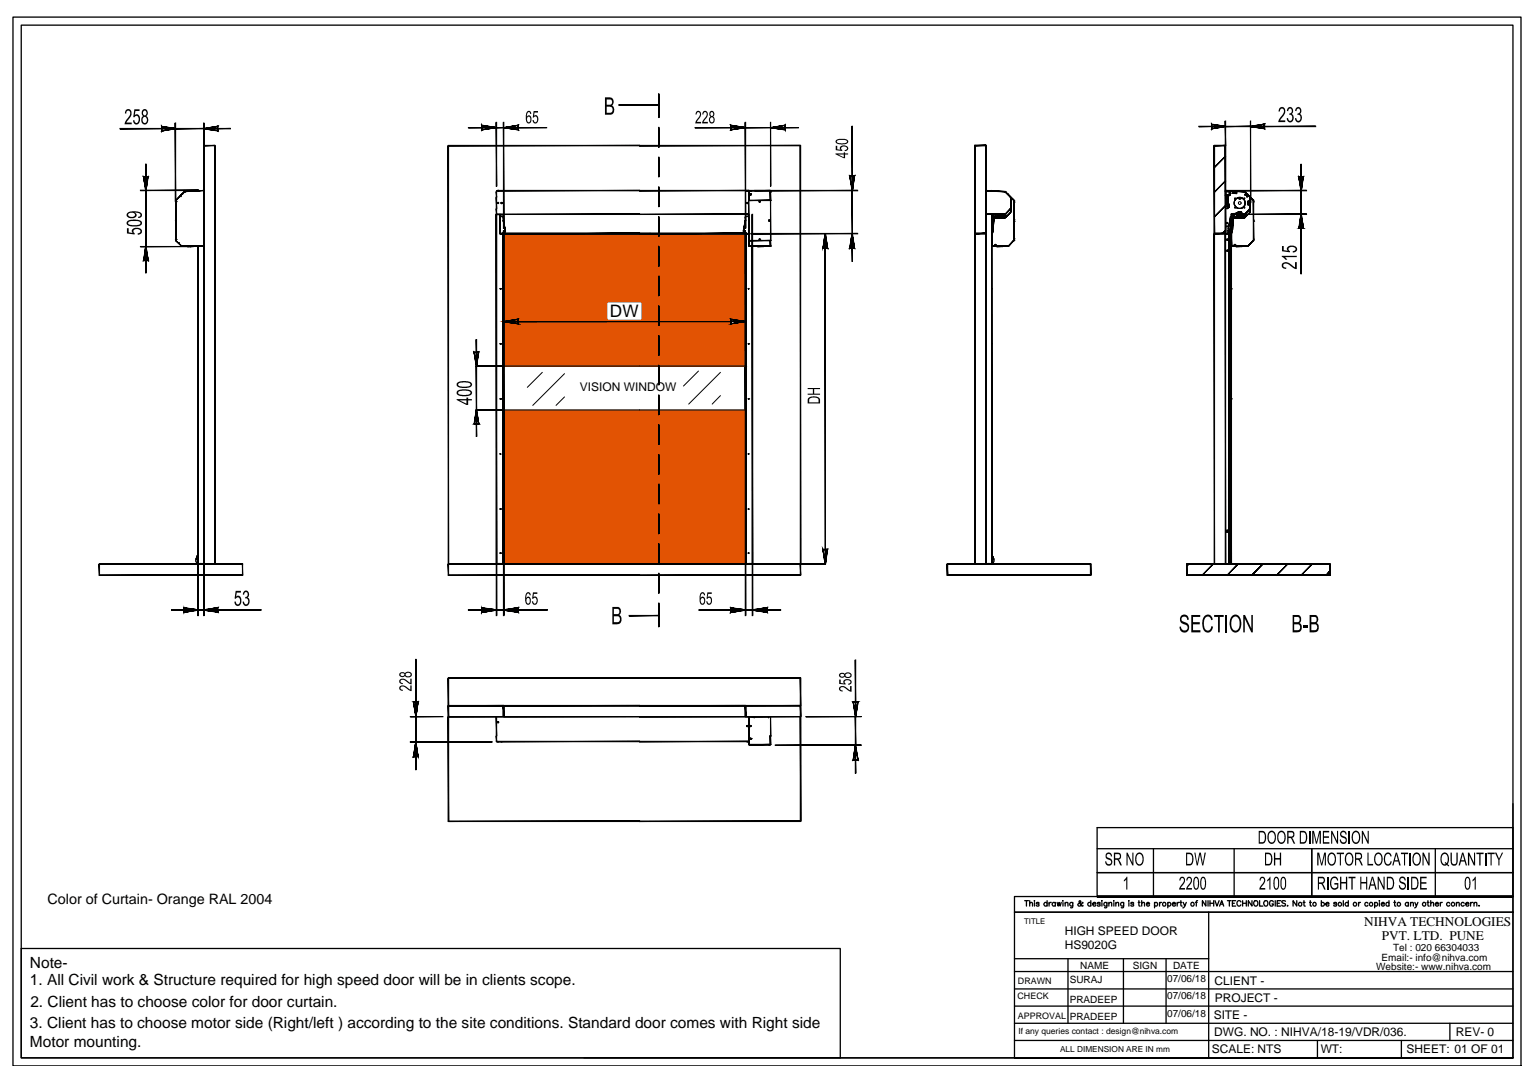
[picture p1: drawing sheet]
<svg xmlns="http://www.w3.org/2000/svg" width="297mm" height="210mm" viewBox="0 0 297 210" stroke-linecap="round" stroke-linejoin="round" font-family="sans-serif">
<defs><g id="words">
<text font-size="3.3" x="118.7" y="61.8">DW</text>
<g font-size="3">
<text x="5.8" y="188.5">Note-</text>
<text x="5.8" y="191.8">1. All Civil work &amp; Structure required for high speed door will be in clients scope.</text>
<text x="5.9" y="196">2. Client has to choose color for door curtain.</text>
<text x="5.8" y="200.2">3. Client has to choose motor side (Right/left ) according to the site conditions. Standard door comes with Right side</text>
<text x="5.8" y="203.9">Motor mounting.</text>
</g>
<text font-size="2.8" x="9.3" y="176">Color of Curtain- Orange RAL 2004</text>
<g font-size="2.6">
<text x="265.5" y="180.3">NIHVA TECHNOLOGIES</text>
<text x="269" y="183.1">PVT. LTD. PUNE</text>
</g>
<g font-size="2.3">
<text x="112.9" y="76.1">VISION WINDOW</text>
<text x="207.2" y="182">HIGH SPEED DOOR</text>
<text x="207.2" y="184.9">HS9020G</text>
<text x="236.4" y="191.7">CLIENT -</text>
<text x="236.5" y="195">PROJECT -</text>
<text x="236.2" y="198.4">SITE -</text>
<text x="236.3" y="201.7">DWG. NO. : NIHVA/18-19/VDR/036.</text>
<text x="283.4" y="201.7">REV- 0</text>
<text x="235.9" y="205.1">SCALE: NTS</text>
<text x="257.1" y="205.1">WT:</text>
<text x="273.8" y="205.1">SHEET: 01 OF 01</text>
</g>
<g font-size="1.9">
<text x="271.2" y="185.2">Tel : 020 66304033</text>
<text x="208.2" y="191.3">SURAJ</text>
<text x="210.3" y="188.7">NAME</text>
<text x="220.5" y="188.7">SIGN</text>
<text x="227.2" y="191.2">07/06/18</text>
<text x="228.3" y="188.7">DATE</text>
<text x="267.9" y="188.8">Website:- www.nihva.com</text>
<text x="268.9" y="187.1">Email:- info@nihva.com</text>
<text x="208.2" y="195.2">PRADEEP</text>
<text x="227.2" y="194.6">07/06/18</text>
<text x="227.2" y="197.9">07/06/18</text>
<text x="208.2" y="198.6">PRADEEP</text>
</g>
<g font-size="1.7">
<text x="198.1" y="191.6">DRAWN</text>
<text x="198.1" y="194.5">CHECK</text>
<text x="198.1" y="198.3">APPROVAL</text>
<text x="198.2" y="201.3">If any queries contact : design@nihva.com</text>
</g>
<text font-size="1.6" x="206.4" y="204.8">ALL DIMENSION ARE IN mm</text>
<text font-size="1.5" x="199.3" y="179.9">TITLE</text>
</g></defs>
<!-- layer: 0 -->
<g fill="#000">
<path d="M24.5 21.5l.2-.2 .4-.1 .5 .4v.9l-1 1.4h1v.3h-1.4l.3-.7 .8-1.1v-.6a.41 .41 0 0 0-.5-.2 .41 .41 0 0 0-.2 .5h-.3zM26.1 21.3h1.1v.3h-.8l-.2 .8 .2-.1h.4l.3 .2 .1 .4v.6l-.4 .7h-.4l-.4-.3-.1-.5 .3 .1a.41 .41 0 0 0 .4 .4 .41 .41 0 0 0 .4-.5v-.5a.39 .39 0 0 0-.4-.3 .39 .39 0 0 0-.4 .2h-.3zM103.9 21.6h.8v.3h-.7v.6l.4-.1 .2 .2 .2 .5v.5l-.4 .4h-.5l-.2-.6h.2a.34 .34 0 0 0 .4 .4 .34 .34 0 0 0 .2-.5v-.2a.34 .34 0 0 0-.2-.4 .34 .34 0 0 0-.4 .2h-.2zM135.5 21.7l.5-.1 .4 .2v.9l-.8 1h.9v.3h-1.2l.2-.6 .7-.9a.35 .35 0 0 0-.1-.6 .35 .35 0 0 0-.5 .3l-.2 .1zM136.9 21.7l.5-.1 .3 .3v.8l-.8 1h.9v.3h-1.1v-.3l.7-1 .2-.5a.35 .35 0 0 0-.4-.4 .35 .35 0 0 0-.3 .5h-.2zM162.7 28.4h.3v.7l.6 .1-.1-.5 .2-.3 .3-.1 .8 .1 .3 .3v.4l-.2 .2-.4 .1-.1-.2h.1a.33 .33 0 0 0 .4-.4 .33 .33 0 0 0-.5-.2h-.3a.33 .33 0 0 0-.4 .2 .33 .33 0 0 0 .2 .4v.2l-1.2-.2zM249.1 21l.5-.2 .3 .1 .2 .3v1l-.9 1.2h1v.4h-1.4l.2-.6 .8-1.1 .1-.5a.42 .42 0 0 0-.4-.5 .42 .42 0 0 0-.4 .6h-.2zM250.6 21.1l.5-.3 .3 .1 .3 .5-.1 .6a.22 .22 0 0 0-.1 .2 .22 .22 0 0 0 .2 .2l.1 .7-.3 .6-.6 .1-.3-.3-.1-.5h.2l.1 .3a.46 .46 0 0 0 .6 .1 .46 .46 0 0 0 .1-.6 .4 .4 0 0 0-.5-.4v-.3l.3-.1 .1-.2v-.5a.38 .38 0 0 0-.5-.1 .38 .38 0 0 0-.2 .5l-.2-.1zM252.3 21.1l.4-.3 .5 .3 .1 .7-.3 .4 .4 .3v.3l-.1 .7-.4 .3-.5-.1-.2-.2-.1-.5h.2l.1 .2a.43 .43 0 0 0 .6 .3 .43 .43 0 0 0 .1-.7l-.1-.4h-.5l.1-.3 .4-.1 .1-.5a.38 .38 0 0 0-.5-.4 .38 .38 0 0 0-.3 .6l-.2-.1zM24.7 44.4h.3v.8l.8 .2-.1-.2a.9 .9 0 0 1 1.3-.8l.5 .3 .1 .5-.3 .4-.5 .1v-.2l.5-.3a.6 .6 0 0 0-.3-.6 .6 .6 0 0 0-.6 0l-.4 .3v.3l.2 .2v.3l-1.5-.2zM249.5 47.9h.4v.8l.8 .1-.2-.3 .2-.5 .4-.2 .8 .1 .5 .3 .1 .4-.2 .4-.6 .2-.1-.3 .4-.1a.45 .45 0 0 0 0-.6 .45 .45 0 0 0-.5-.1h-.4l-.2 .2a.36 .36 0 0 0 .2 .6v.2l-1.6-.2zM249.6 51.3l.4-.2h.6l1.5 1v-1.1h.3v1.4l-.7-.2-1.1-.8-.4-.1a.41 .41 0 0 0-.4 .5 .41 .41 0 0 0 .6 .3l-.1 .3-.5-.2-.3-.3z"/>
<path d="M249.5 49.8h2.9v.3h-2.3l.5 .4-.4 .1-.7-.6zM157.2 75.6h2.4v.2h-1.1v.9h1.1v.2h-2.4v-.2h1v-.9h-1zM45.9 115h1v.4h-.8l-.1 .8 .3-.2h.3l.4 .6-.1 .9-.3 .4-.3 .1-.4-.2-.3-.5v-.1l.3-.1 .1 .4 .3 .2 .3-.1 .1-.4v-.5l-.2-.3-.4-.1-.2 .3-.2-.1zM47.4 115.2l.1-.1a.7 .7 0 0 1 1 .3 .7 .7 0 0 1-.3 1l.3 .2 .1 .7-.4 .6-.4 .1-.3-.2-.3-.5v-.1l.3-.1 .1 .4 .3 .2 .4-.3-.1-.7-.1-.2h-.4v-.3a.5 .5 0 0 0 .5-.4 .5 .5 0 0 0-.3-.5l-.3 .1-.1 .4h-.2zM103.7 115.3h.9v.3h-.7l-.1 .7 .5-.2 .4 .6-.1 .6-.2 .4h-.6l-.3-.6h.2l.1 .2a.39 .39 0 0 0 .5 .1 .39 .39 0 0 0 .2-.5l-.1-.1a.33 .33 0 0 0-.2-.4 .33 .33 0 0 0-.4 .2h-.2zM137.7 115.3h.8v.3h-.6l-.2 .7 .2-.2 .5 .2 .2 .3v.6l-.3 .5-.5 .1-.3-.6v-.1h.2a.37 .37 0 0 0 .4 .4 .37 .37 0 0 0 .3-.5l-.1-.3a.33 .33 0 0 0-.3-.3 .33 .33 0 0 0-.3 .2h-.2zM77.8 133.7l.3-.2h.5l1.3 .8v-.8h.2v1.1l-.6-.2-.7-.6-.4-.1a.34 .34 0 0 0-.4 .3 .34 .34 0 0 0 .4 .3v.2l-.6-.2zM77.8 132.4l.3-.2h.5l1.3 .8v-.8h.2v1.1l-.6-.3-.8-.6h-.5a.34 .34 0 0 0-.2 .4 .34 .34 0 0 0 .4 .2v.2l-.6-.2zM163.4 132.3h.2v.7l.7 .1-.1-.2a.68 .68 0 0 1 1-.7l.6 .4-.1 .5-.6 .2v-.2l.3-.1a.39 .39 0 0 0 0-.5 .39 .39 0 0 0-.5-.1l-.3 .1a.31 .31 0 0 0-.2 .3 .31 .31 0 0 0 .2 .3v.2l-1.2-.1zM163.4 133.8l.3-.2h.5l1.3 .8v-.8h.3v1.1l-.6-.2-1-.7h-.4a.32 .32 0 0 0-.2 .5 .32 .32 0 0 0 .4 .1v.2l-.5-.1-.2-.3zM229.8 120l.6-.3h.4l.5 .3 .1 .4v.3h-.3v-.1a.56 .56 0 0 0-.6-.6 .56 .56 0 0 0-.5 .7 .56 .56 0 0 0 .6 .4l.7 .4 .2 .9-.3 .6-.8 .2-.4-.2-.3-.3-.1-.7h.3l.1 .5 .4 .3 .5-.1 .3-.3v-.3l-.2-.4-.9-.3-.3-.3-.1-.3zM231.9 119.7h1.7v.4h-1.4v1h1.3v.5h-1.3v1.1h1.5v.4h-1.8z"/>
<path d="M234.4 120l.6-.3h.4l.4 .3 .3 .6-.3 .2-.3-.6-.5-.2-.4 .3-.2 .5-.1 1 .2 .5 .2 .4 .3 .1 .4-.1 .4-.8 .3 .1-.3 .9-.5 .3-.7-.2-.5-.7-.1-1.5zM236.3 119.7h1.9v.4h-.8v3h-.3v-3h-.8zM242 119.7h.3l1.3 2.7v-2.7h.3v3.4h-.3l-1.3-2.6v2.6h-.3zM253.7 121.7h.9v.4h-.9zM215.3 166.2l.5-.2h.3l.3 .3 .1 .4-.3 .1-.1-.4a.39 .39 0 0 0-.7 .1 .39 .39 0 0 0 .4 .5l.6 .4 .1 .6-.3 .5-.6 .1-.3-.3-.2-.6h.2l.1 .3 .4 .3a.46 .46 0 0 0 .5-.5 .46 .46 0 0 0-.6-.4l-.5-.5zM219.3 166h.2l.9 2v-2h.2v2.5h-.2l-.9-1.9v1.9h-.2zM219.3 170.7h.1v2.5h-.2v-1.9l-.4 .3v-.2zM229.7 170.9l.2-.2h.4l.4 .4v.6l-.9 1.2h.9v.3h-1.2l.2-.6 .5-.6 .2-.6a.36 .36 0 0 0-.3-.4 .36 .36 0 0 0-.3 .5l-.2-.1zM231.1 170.9l.2-.2h.4l.3 .4v.6l-.8 1.2h.8v.3h-1.1l.2-.6 .6-.7 .1-.5a.36 .36 0 0 0-.4-.4 .36 .36 0 0 0-.3 .5l-.2-.1zM232.5 166h.2l.3 2.2 .5-2.2h.3l.3 2.2 .4-2.2h.2l-.5 2.5h-.2l-.4-2.2-.4 2.2h-.3zM245.4 170.8l.5-.1 .3 .4v.6l-.8 1.2h.9v.3h-1.2l.1-.5 .7-.9 .2-.4a.36 .36 0 0 0-.4-.4 .36 .36 0 0 0-.3 .5l-.2-.1zM247.2 170.7h.1v2.5h-.2v-1.9l-.4 .3v-.2z"/>
<path d="M248 166h.2v1.1h.9v-1.1h.3v2.5h-.3v-1.1h-.9v1.1h-.2zM255.4 161.8h.4l.5 2.1 .5-2.1h.3v2.5h-.2v-2.1l-.5 2.1h-.3l-.4-2.1v2.1h-.3zM256.4 166h.4l.4 2.2 .6-2.2h.3v2.5h-.2v-2.1l-.5 2.1h-.2l-.5-2.1v2.1h-.3zM257.5 161.8h1.2v.3h-1v.7h1v.3h-1v.9h1.1v.3h-1.3zM259.1 161.8h.2l1 1.9v-1.9h.2v2.5h-.2l-1-2v2h-.2zM259.2 171l.4-.3h.4l.4 .3 .1 .4-.2 .1-.3-.5-.6 .1-.3 .8 .2 .8 .4 .3 .6-.3v-.5h-.6v-.3h.8v1l-.3 .3h-.7l-.5-.5-.1-1.1zM260.9 162l.4-.3h.3l.5 .4v.4h-.2v-.2a.41 .41 0 0 0-.5-.3 .41 .41 0 0 0-.4 .5 .41 .41 0 0 0 .5 .3l.6 .3 .1 .8-.3 .3-.6 .1-.3-.2-.2-.6 .2-.1 .3 .6h.4l.2-.2v-.4l-1-.6zM260.2 166h1.4v.3h-.6v2.2h-.2v-2.2h-.6zM260.8 170.7h.3v1h.9v-1h.2v2.5h-.2v-1.2h-.9v1.2h-.3zM262.5 170.7h1.3v.3h-.5v2.2h-.3v-2.2h-.5zM264.8 170.7h.2v1h.9v-1h.2v2.5h-.2v-1.2h-.9v1.2h-.2zM265.1 161.8h.2l.9 1.9v-1.9h.2v2.5h-.2l-.9-2v2h-.2z"/>
<path d="M266.2 166h.2v2.2h.9v.3h-1.1zM268.2 170.7h.2l.9 2v-2h.2v2.5h-.2l-.9-1.9v1.9h-.2zM269.7 166.1l.7-.1 .3 .2 .2 .4v.1l-.2 .1-.3-.5h-.3l-.5 .5v.8l.3 .6 .5 .1 .3-.6 .2 .1-.2 .5-.3 .3-.7-.2-.3-.6v-1zM272.5 170.9l.3-.2 .5 .1 .3 .6h-.2a.41 .41 0 0 0-.4-.5 .41 .41 0 0 0-.4 .5 .41 .41 0 0 0 .4 .3l.4 .2 .3 .4v.4l-.3 .4-.2 .2-.5-.1-.3-.2-.1-.5 .2-.1 .2 .4 .5 .1a.48 .48 0 0 0 .2-.6 .48 .48 0 0 0-.6-.3l-.4-.4zM272.7 166h1.4v.3h-.6v2.2h-.2v-2.2h-.6zM276.4 170.7h1.3v.3h-1v.8h1v.3h-1v.8h1v.3h-1.3zM276.9 166h.2l.9 2v-2h.3v2.5h-.3l-.9-1.9v1.9h-.2zM282.3 166h.3v1.8a.49 .49 0 0 0 .7 .4 .49 .49 0 0 0 .2-.7v-1.5h.2v2.2l-.4 .4-.7-.1-.3-.8zM285.7 166h.3l.9 2v-2h.2v2.5h-.2l-.9-1.9v1.9h-.3zM287.1 170.8l.2-.1v2.5h-.3v-1.9l-.4 .3v-.3zM287.4 166h1.4v.3h-.6v2.2h-.3v-2.2h-.5zM289.5 166h1.4v.3h-.5v2.2h-.3v-2.2h-.6z"/>
<path d="M291 166h.3l.5 1.2 .5-1.2h.3l-.7 1.5v1h-.2v-1z"/>
<path d="M27.7 21.4l.3-.2 .4 .1 .4 .5-.1 .5a.24 .24 0 0 0-.2 .3 .24 .24 0 0 0 .2 .2l.2 .8-.1 .3-.5 .3h-.3l-.4-.3-.1-.3 .1-.8a.25 .25 0 0 0 .2-.2 .25 .25 0 0 0-.1-.2l-.1-.7zM28 21.6l-.2 .2 .1 .5a.41 .41 0 0 0 .6-.1 .41 .41 0 0 0-.2-.6zM28 22.8l-.2 .3v.6l.2 .2h.3l.2-.1 .1-.7a.41 .41 0 0 0-.6-.3z"/>
<path d="M102.7 21.7a.46 .46 0 0 1 .5 0 .46 .46 0 0 1 .2 .5h-.2a.33 .33 0 0 0-.3-.4 .33 .33 0 0 0-.3 .5v.5l.3-.4 .4 .2 .1 .4v.7l-.2 .2-.3 .2-.4-.3-.2-.5 .1-1.1zM102.7 22.8l-.1 .6a.34 .34 0 0 0 .4 .4 .34 .34 0 0 0 .2-.5v-.1a.36 .36 0 0 0-.1-.4 .36 .36 0 0 0-.4 0z"/>
<path d="M117.8 19h1l.4 .1 .3 .5-.1 .7a.28 .28 0 0 0-.2 .3 .28 .28 0 0 0 .2 .2l.2 .5-.1 .4-.3 .6h-1.4zM118.1 19.4v1l.8-.1 .2-.2v-.3a.4 .4 0 0 0-.5-.4zM118.1 20.8v1.2h.8l.2-.2 .1-.3v-.5l-.3-.2z"/>
<path d="M138.2 21.8l.3-.2 .3 .1 .3 .3-.1 .4a.28 .28 0 0 0-.2 .3 .28 .28 0 0 0 .2 .2l.1 .4v.4l-.5 .3a.71 .71 0 0 1-.6-.5 .71 .71 0 0 1 .3-.8l-.2-.3zM138.5 21.8l-.2 .5a.3 .3 0 0 0 .4 .3 .3 .3 0 0 0 .1-.5l-.1-.2zM138.4 22.9l-.2 .5a.39 .39 0 0 0 .5 .4 .39 .39 0 0 0 .2-.7 .34 .34 0 0 0-.5-.2z"/>
<path d="M162.7 27.3l.6-.3h1.2l.4 .2 .2 .3-.2 .5-.4 .1-1.4-.1a.47 .47 0 0 1-.4-.7zM163 27.4a.43 .43 0 0 0 .1 .5 .43 .43 0 0 0 .5 0l.9-.1a.32 .32 0 0 0 .4-.3 .32 .32 0 0 0-.5-.3z"/>
<path d="M162.6 29.9h1.6v-.2h.3v.2h.6v.2h-.6v.7h-.3l-1.6-.8zM163.1 30.1l1.1 .5v-.5z"/>
<path d="M24.7 43.2l.6-.4 1.1-.1 .8 .2 .4 .4-.1 .5-.5 .3h-1.4l-.8-.3a.43 .43 0 0 1-.1-.6zM25 43.3a.52 .52 0 0 0 .7 .5h1.3a.36 .36 0 0 0 .3-.5 .36 .36 0 0 0-.5-.2l-1.3-.1z"/>
<path d="M24.7 41.6l.7-.4h1.4l.4 .1 .4 .4v.4l-.7 .3v-.2l.2-.1a.37 .37 0 0 0 .2-.4 .37 .37 0 0 0-.5-.2l-.6-.1 .3 .2a.68 .68 0 0 1-.2 .7 .68 .68 0 0 1-.7 .2l-.5-.1-.4-.3zM25.1 41.6a.46 .46 0 0 0 0 .5 .46 .46 0 0 0 .6 .1l.4-.1a.34 .34 0 0 0 .2-.4 .34 .34 0 0 0-.4-.2l-.6-.1z"/>
<path d="M89 76.1l.6-.3h1.2l.9 .3 .2 .3-.2 .5-.6 .2-1.2 .1-.6-.2a.54 .54 0 0 1-.3-.9zM89.3 76.2a.35 .35 0 0 0-.1 .5 .35 .35 0 0 0 .4 .1h1.5a.38 .38 0 0 0 .4-.4 .38 .38 0 0 0-.5-.3h-1z"/>
<path d="M88.9 74.6l.7-.4h1.1l1 .3 .2 .3-.1 .4-.5 .3-1.4 .1-.6-.2a.51 .51 0 0 1-.4-.8zM89.3 74.7a.53 .53 0 0 0 .1 .5 .53 .53 0 0 0 .6 .1l1.2-.1a.36 .36 0 0 0 .4-.4 .36 .36 0 0 0-.5-.3h-.9z"/>
<path d="M88.9 77.7h1.9v-.3h.3v.3h.7v.3h-.7v.9h-.3l-1.9-1zM89.5 78l1.3 .6v-.6z"/>
<path d="M157.3 77.5l.6-.3 1.3 .1 .4 .3v1h-2.4zM157.6 77.6l-.1 .7h1.8v-.5l-.2-.3-1-.1z"/>
<path d="M102.4 115.5l.3-.2 .4 .1 .2 .4-.2 .1a.34 .34 0 0 0-.4-.3 .34 .34 0 0 0-.2 .5l-.1 .4 .2-.2a.58 .58 0 0 1 .7 .1 .58 .58 0 0 1 0 .7l-.1 .4-.2 .3h-.4l-.2-.3-.2-.5v-.8zM102.6 116.5l-.1 .5a.37 .37 0 0 0 .4 .5 .37 .37 0 0 0 .2-.6 .34 .34 0 0 0-.5-.4z"/>
<path d="M136.4 115.5l.2-.2h.4l.2 .4v.2h-.2a.31 .31 0 0 0-.3-.3 .31 .31 0 0 0-.3 .4v.5a.44 .44 0 0 1 .5-.3 .44 .44 0 0 1 .3 .5l-.1 .8-.2 .3-.5-.1-.2-.6v-1zM136.5 116.5l-.1 .3 .1 .6a.33 .33 0 0 0 .5 .1 .33 .33 0 0 0 .1-.5v-.3a.32 .32 0 0 0-.2-.3 .32 .32 0 0 0-.4 .1z"/>
<path d="M77.8 131.1l.3-.2h.5l.2 .2 .3-.3h.6l.4 .3 .1 .4-.5 .4h-.6l-.3-.3-.2 .2-.4 .1-.4-.3zM78 131.1v.1a.32 .32 0 0 0 .4 .4 .32 .32 0 0 0 .2-.5zM79.1 131v.1a.39 .39 0 0 0 0 .6 .39 .39 0 0 0 .6-.1h.1a.42 .42 0 0 0-.1-.6 .42 .42 0 0 0-.6 0z"/>
<path d="M119.2 118.2l1.4 .1 .2 .4v.8a.32 .32 0 0 0-.2 .3 .32 .32 0 0 0 .3 .2l.1 .9-.3 .5-.5 .2h-1zM119.5 118.6v1h.6a.51 .51 0 0 0 .5-.6 .51 .51 0 0 0-.6-.4zM119.5 120v1.1h.7a.58 .58 0 0 0 .5-.6 .58 .58 0 0 0-.7-.5z"/>
<path d="M163.4 131.3l.3-.3h.5a.24 .24 0 0 0 .2 .2 .24 .24 0 0 0 .3-.2l.6-.1 .3 .1 .2 .3v.4l-.5 .3-.7-.1a.2 .2 0 0 0-.2-.1 .2 .2 0 0 0-.2 .1l-.4 .1-.3-.1-.2-.3zM163.6 131.3a.33 .33 0 0 0 .3 .5 .33 .33 0 0 0 .3-.5zM164.7 131.3a.45 .45 0 0 0 .2 .5 .45 .45 0 0 0 .6-.2 .49 .49 0 0 0-.3-.5 .49 .49 0 0 0-.5 .2z"/>
<path d="M239.7 120l.5-.3h.5l.3 .1 .5 .7 .1 .6-.1 1.2-.3 .5-.4 .3-.5 .1-.4-.2-.4-.7-.2-1.1zM240.1 120.2l-.4 .6v1l.2 .7 .2 .2 .5 .1 .6-.6 .1-1.2-.4-.8-.3-.2z"/>
<path d="M251.6 119.7l1.4 .1 .3 .5-.2 .8a.15 .15 0 0 0-.1 .2 .15 .15 0 0 0 .1 .1l.3 .5v.5l-.2 .5-.4 .2h-1.2zM251.9 120.1v1h.6a.51 .51 0 0 0 .5-.5 .51 .51 0 0 0-.6-.5zM251.9 121.6v1.1l1-.1 .2-.5a.47 .47 0 0 0-.6-.5z"/>
<path d="M254.9 119.7l1.3 .1 .4 .5-.1 .8a.24 .24 0 0 0-.2 .2 .24 .24 0 0 0 .3 .2l.1 1-.3 .5-.6 .1h-.9zM255.3 120.1v1h.8l.2-.5a.42 .42 0 0 0-.6-.5zM255.3 121.6v1.1h.6a.58 .58 0 0 0 .5-.6 .58 .58 0 0 0-.6-.5z"/>
<path d="M216.8 166h.9l.4 .2 .1 .7-.5 .5 .7 1.1h-.3l-.4-.9-.2-.2h-.4v1.1h-.3zM217.1 166.3v.8h.6a.41 .41 0 0 0 .3-.4 .41 .41 0 0 0-.4-.4z"/>
<path d="M221.2 166.3l.7-.3 .3 .1 .3 .5 .1 1.3-.2 .4-.4 .3-.6-.1-.4-.7v-.9zM221.5 166.4l-.3 .4v.6l.2 .7 .3 .2 .4-.1 .3-.4v-.7l-.2-.6a.46 .46 0 0 0-.7-.1z"/>
<path d="M230.9 166l.9 .1 .4 .4 .1 1.3-.5 .7h-.9zM231.1 166.3v1.9h.6l.4-.5-.1-1-.2-.3z"/>
<path d="M232.5 170.9l.2-.2 .4 .1 .3 .6v1.3l-.5 .6-.3-.1-.3-.5v-1.2zM232.6 171.1l-.1 .5 .1 1.1a.32 .32 0 0 0 .4 .3 .32 .32 0 0 0 .2-.5l-.1-1.2a.29 .29 0 0 0-.1-.3 .29 .29 0 0 0-.4 .1z"/>
<path d="M233.8 170.9l.2-.2 .4 .1 .3 .6v1.3l-.1 .4-.3 .2-.3-.1-.3-.5-.1-1.2zM234.1 171l-.3 .6 .2 1.2a.31 .31 0 0 0 .4 .1 .31 .31 0 0 0 .1-.4v-1.3l-.2-.2z"/>
<path d="M245 161.8h1l.3 .4 .2 .5-.1 .9-.2 .5-.3 .2h-.9zM245.2 162.1v1.9h.6l.4-.4v-1l-.3-.5z"/>
<path d="M246.2 166l1 .1 .4 .4 .1 1-.1 .5-.4 .5h-1zM246.5 166.3v1.9h.6l.3-.6-.1-1-.2-.2z"/>
<path d="M246.9 162.1l.4-.3 .4-.1 .6 .6 .1 1.1-.2 .5-.4 .4h-.5l-.5-.5-.1-1.1zM247.3 162.1l-.3 .5v.9l.3 .5h.4l.4-.4v-1l-.3-.5z"/>
<path d="M248.1 170.8l.5-.1 .3 .5 .1 1.3-.3 .7a.63 .63 0 0 1-.7-.2 .63 .63 0 0 1-.1-.7v-.9zM248.3 171l-.2 .4v1.2a.32 .32 0 0 0 .4 .4 .32 .32 0 0 0 .2-.5v-1.1a.35 .35 0 0 0-.1-.3 .35 .35 0 0 0-.3-.1z"/>
<path d="M248.8 162.1l.4-.3 .4-.1 .5 .5 .2 .5-.1 .9-.5 .7-.6-.1-.4-.5-.1-1zM249.2 162.1l-.3 .5v.9l.3 .5h.4l.2-.1 .2-.4v-.9l-.3-.5z"/>
<path d="M249.5 170.8h.5l.3 .6v1.2l-.3 .6a.71 .71 0 0 1-.8-.9v-.9zM249.6 171l-.1 .4v1.2a.31 .31 0 0 0 .3 .4 .31 .31 0 0 0 .3-.4v-1.2a.39 .39 0 0 0-.5-.4z"/>
<path d="M250.6 161.8h.9l.4 .2 .1 .7-.5 .5 .6 1.1h-.3l-.6-1.1h-.4v1.1h-.2zM250.8 162.1v.8h.7l.2-.3a.35 .35 0 0 0-.3-.5z"/>
<path d="M253 161.8h1l.4 .5v1.4l-.2 .4-.3 .2h-.9zM253.2 162.1v1.9h.6l.4-.4v-1l-.3-.5z"/>
<path d="M256.5 170.7h1l.3 .2 .1 .8-.5 .4 .3 .2 .3 .9h-.2l-.6-1.1h-.5v1.1h-.2zM256.7 171v.8h.5a.4 .4 0 0 0 .5-.4 .4 .4 0 0 0-.4-.4z"/>
<path d="M258.8 166.1l.4-.1 .4 .1 .4 .8v1.1l-.6 .6-.5-.1-.3-.3-.2-.6v-.9zM258.9 166.4l-.3 .5v.8l.2 .4 .4 .2 .3-.1 .3-.4v-.7l-.2-.6a.48 .48 0 0 0-.7-.1z"/>
<path d="M262.2 166.1l.3-.1 .5 .1 .4 .8-.1 1.1-.5 .6-.6-.1-.2-.3-.2-.6v-.9zM262.2 166.4l-.2 .5v.8l.2 .4 .3 .2 .4-.1 .3-.4v-.7l-.2-.6a.48 .48 0 0 0-.8-.1z"/>
<path d="M263.4 162l.4-.3h.3l.4 .3 .2 .5v1.2l-.2 .4-.4 .2-.6-.1-.4-.7v-1zM263.6 162.1l-.3 .6 .1 .9 .3 .4h.4l.4-.4v-.9l-.3-.6z"/>
<path d="M263.8 166l1.1 .1 .3 .6-.2 .5a.25 .25 0 0 0-.3 .2 .25 .25 0 0 0 .2 .3l.4 .8h-.3l-.4-.9-.2-.2h-.4v1.1h-.2zM264 166.3v.8l.8-.1 .1-.4-.1-.2z"/>
<path d="M267 170.7h.3l.7 2.5h-.3l-.2-.7h-.7l-.2 .7h-.3zM267.1 171l-.2 1.2h.5z"/>
<path d="M267.8 166.2l.4-.2h.3l.6 .6v1.2l-.2 .5-.4 .3-.6-.1-.4-.6v-1.1zM267.9 166.4l-.2 .6v.8l.3 .4 .4 .1 .4-.5 .1-.9-.2-.4-.3-.2z"/>
<path d="M269.9 170.7l1 .1 .4 .5v1.2l-.1 .4-.3 .3h-1zM270.2 171v1.9h.5l.4-.4v-1.1l-.4-.4z"/>
<path d="M271.7 166h.2l.8 2.5h-.3l-.2-.7h-.8l-.1 .7h-.3zM271.8 166.4l-.3 1.1h.6z"/>
<path d="M274.7 170.7l.9 .1 .4 .5 .1 1.2-.2 .4-.3 .3h-.9zM274.9 171v1.9h.5l.3-.2 .2-.4-.1-.9a.42 .42 0 0 0-.5-.4z"/>
<path d="M275.2 166.3l.3-.3h.5l.5 .6v1.4l-.2 .4-.3 .2-.6-.1-.4-.6-.1-1zM275.4 166.4l-.2 .6v.8l.3 .4 .3 .1 .5-.5v-.9l-.3-.5-.4-.1z"/>
<path d="M280.7 166.3l.6-.3 .5 .4 .3 .6-.2 1a.25 .25 0 0 0-.1 .3 .25 .25 0 0 0 .3 .2l-.1 .2-.1-.1a.31 .31 0 0 0-.3-.2 .31 .31 0 0 0-.3 .2l-.5-.2-.4-.5v-1zM280.9 166.4l-.3 .6 .1 .9 .5 .4 .3-.1-.3-.1 .1-.3 .1 .1a.19 .19 0 0 0 .3 .1 .19 .19 0 0 0 .1-.3v-.8l-.2-.4-.3-.2z"/>
<path d="M284.6 166h.2l.8 2.5h-.3l-.2-.7h-.7l-.2 .7h-.3zM284.7 166.3l-.3 1.2h.6z"/>
<path d="M285.4 170.8l.4-.1 .2 .1 .2 .8v1.2l-.4 .5h-.3l-.2-.3-.2-.5v-1.2zM285.6 171l-.3 .6 .1 1.1a.32 .32 0 0 0 .4 .2 .32 .32 0 0 0 .2-.4v-1.1l-.2-.4z"/>
</g>
<path d="M238.7 119.7v3.4" fill="none" stroke="#000" stroke-width=".3"/>
<g fill="#000" stroke="#000" stroke-width=".19">
<path d="M128.2 18.3l.1 4.6zM128.2 18.3l.1 4.6z"/>
<path d="M23.4 25h10.7zM23.4 25.1l10.7-.1zM34.1 25h5.6zM34.1 25.1l5.6-.1zM39.7 25h5.2zM39.7 25.1l5.2-.1z"/>
<path d="M27.9 34.4l.5 2.7zM27.9 34.4l.5 2.7zM27.9 34.4h1zM28 34.5l.9-.1zM28.9 34.4l-.5 2.7zM28.8 34.5l-.5 2.6z"/>
<path d="M27.9 34.4l.5 2.7zM27.9 34.4l.5 2.7zM27.9 34.4h.9zM28 34.5l.8-.1z"/>
<path d="M34.1 23.9l.1 15.2zM34.1 23.9l.1 15.2z"/>
<path d="M31.4 25.5l2.7-.5zM31.5 25.4l2.6-.4zM31.4 24.6v.9zM31.4 24.6l.1 .8zM31.4 24.6l2.7 .4zM31.5 24.7l2.6 .4z"/>
<path d="M31.4 25.5l2.7-.5zM31.5 25.4l2.6-.4zM31.4 24.6v.9zM31.4 24.6l.1 .8z"/>
<path d="M34.2 39l.1 .5zM34.2 39l.1 .5z"/>
<path d="M35.9 37.3l-1.6 1.7zM35.9 37.3l-1.6 1.7z"/>
<path d="M34.2 38.9l1.7-1.6zM35.9 37.3l-1.6 1.7z"/>
<path d="M35.2 37.9l-.3 .5zM35.2 37.9l-.3 .5z"/>
<path d="M35.9 37.3l-.4 .5zM35.9 37.3l-.4 .5z"/>
<path d="M27.3 37.1l11.4-.1zM27.3 37h11.4z"/>
<path d="M39.7 23.9v4.4zM39.7 23.9v4.4z"/>
<path d="M39.7 25l2.7-.4zM39.7 25.1l2.7-.5zM42.4 24.6v.9zM42.3 24.7l.1 .8zM39.7 25.1l2.7 .4zM39.7 25l2.6 .4z"/>
<path d="M35.9 37.3l3.8-.2zM35.9 37.3l3.8-.2z"/>
<path d="M39.7 28.3v81.5zM39.7 28.3v81.5z"/>
<path d="M39.7 25l2.7-.4zM39.7 25.1l2.7-.5zM42.4 24.6v.9zM42.3 24.7l.1 .8z"/>
<path d="M41.8 28.3l.1 81.5zM41.8 28.3l.1 81.5z"/>
<path d="M39.7 28.4l2.2-.1zM39.7 28.3h2.2z"/>
<path d="M87.3 28.3h37.2zM87.3 28.4l37.2-.1zM124.5 28.3h31.3zM124.5 28.4l31.3-.1z"/>
<path d="M91.2 24.8h5.4zM91.2 24.9l5.4-.1zM96.6 24.8h1.4zM96.6 24.9l1.4-.1zM98 24.8h8.4zM98 24.9l8.4-.1z"/>
<path d="M96.6 23.8l.1 12.5zM96.6 23.8l.1 12.5z"/>
<path d="M93.8 24.5l2.8 .4zM93.8 24.4l2.8 .4zM93.8 24.4v.8zM93.8 24.4v.9zM93.8 25.2l2.8-.4zM93.8 25.3l2.8-.5z"/>
<path d="M93.8 24.5l2.8 .4zM93.8 24.4l2.8 .4zM93.8 24.4v.9zM93.8 24.4v.9z"/>
<path d="M96.6 38.4l.1 2.2zM96.6 38.4l.1 2.2z"/>
<path d="M96.6 37.3l.1 1.1zM96.6 37.3l.1 1.1z"/>
<path d="M98 24.8l2.8 .4zM98 24.9l2.9 .4zM100.8 24.5l.1 .8zM100.9 24.4v.9zM98 24.9l2.9-.5zM98 24.8l2.9-.4z"/>
<path d="M98 24.8l2.8 .4zM98 24.9l2.9 .4zM100.8 24.4l.1 .9zM100.8 24.4l.1 .9z"/>
<path d="M120.5 20.4h7.7zM120.5 20.5l7.7-.1z"/>
<path d="M128.2 24.8l.1 3.9zM128.2 24.8l.1 3.9z"/>
<path d="M128.2 30.6l.1 3.8zM128.2 30.6l.1 3.8z"/>
<path d="M128.2 36.4l.1 3.8zM128.2 36.4l.1 3.8z"/>
<path d="M142.3 24.5l2.8 .4zM142.2 24.4l2.9 .4zM142.2 24.4l.1 .8zM142.2 24.4v.9zM142.3 25.2l-.1 .1 2.9-.5zM142.2 25.3l2.9-.5z"/>
<path d="M142.3 24.5l2.8 .4zM142.2 24.4l2.9 .4zM142.2 24.4l.1 .9zM142.2 24.4l.1 .9z"/>
<path d="M145.7 38.5l.1 .5zM145.7 38.5l.1 .5z"/>
<path d="M145.7 38.4l.1 .6zM145.7 38.4l.1 .6z"/>
<path d="M124.5 37.2l21.3-.1zM124.5 37.1h21.3zM97.1 37.2l27.4-.1zM97.1 37.1h27.4z"/>
<path d="M145.7 37.3l.1 1.1zM145.7 37.3l.1 1.1z"/>
<path d="M146.9 37.1h20zM146.9 37.2l20-.1z"/>
<path d="M145.8 39.1l4.1-.1zM145.8 39h4.1z"/>
<path d="M149.9 37.3l.1 1.7zM149.9 37.3l.1 1.7z"/>
<path d="M149.9 37.4l.1 1.6zM149.9 37.4l.1 1.6z"/>
<path d="M145.8 37.2l4.1-.1zM145.8 37.1h4.1z"/>
<path d="M150 37.3v1.7zM150 37.3v1.7z"/>
<path d="M150 24.8l2.8 .4zM150 24.9l2.9 .4zM152.8 24.5l.1 .8zM152.9 24.4v.9zM150 24.9l2.9-.5zM150 24.8l2.9-.4z"/>
<path d="M150 23.8v12.5zM150 23.8v12.5z"/>
<path d="M150 24.8l2.8 .4zM150 24.9l2.9 .4zM152.8 24.4l.1 .9zM152.8 24.4l.1 .9z"/>
<path d="M150 24.9l5.4-.1zM150 24.8h5.4zM145.1 24.9l4.9-.1zM145.1 24.8h4.9zM135.3 24.9l9.8-.1zM135.3 24.8h9.8z"/>
<path d="M155.8 28.3l.1 81.5zM155.8 28.3l.1 81.5z"/>
<path d="M166.3 34.3l-.5 2.8zM166.4 34.2l-.5 2.9zM165.5 34.3l.9-.1zM165.4 34.2h1zM165.4 34.2l.5 2.9zM165.4 34.2l.5 2.9z"/>
<path d="M166.3 34.3l-.5 2.8zM166.4 34.2l-.5 2.9zM165.4 34.3l1-.1zM165.4 34.2h1z"/>
<path d="M189.8 28.3h2.1zM189.8 28.4l2.1-.1z"/>
<path d="M189.8 28.3h2.1zM189.8 28.3h2.1z"/>
<path d="M189.8 28.3v81.5zM189.8 28.3v81.5z"/>
<path d="M191.9 37.1l3.8 .2zM191.9 37.2l3.8 .2z"/>
<path d="M191.9 37.1l3.8 .2zM191.9 37.2l3.8 .1z"/>
<path d="M191.9 28.3l.1 81.5zM191.9 28.3l.1 81.5z"/>
<path d="M195.7 37.3l1 1.1zM195.7 37.4l1 1z"/>
<path d="M195.7 37.3l1.1 1zM195.7 37.3l1.1 1z"/>
<path d="M196.7 38.4l.1 2.2zM196.7 38.4l.1 2.2z"/>
<path d="M196.7 38.4l.1 2.2zM196.7 38.4l.1 2.2z"/>
<path d="M196.7 38.6l.1 .8zM196.7 38.6l.1 .8z"/>
<path d="M196.7 39.7l.1 1.6zM196.7 39.7l.1 1.6z"/>
<path d="M196.8 38.6l.5 .4zM196.8 38.6l.5 .4z"/>
<path d="M196.7 38.4l.6 .6zM196.7 38.4l.6 .5z"/>
<path d="M197.3 39l.1 7.8zM197.3 39l.1 7.8z"/>
<path d="M236.4 28.3h2.1zM236.4 28.4l2.1-.1z"/>
<path d="M236.3 28.3l.1 17.2zM236.3 28.3l.1 17.2z"/>
<path d="M238.5 23.6l.1 4.7zM238.5 23.6l.1 4.7z"/>
<path d="M235.8 25.1l2.7-.5zM235.9 25l2.6-.4zM235.8 24.2v.9zM235.8 24.2l.1 .8zM235.8 24.2l2.7 .4zM235.9 24.2l2.6 .5z"/>
<path d="M236.4 28.4l2.1-.1zM236.4 28.3h2.1z"/>
<path d="M238.5 38h.8zM238.5 38.1l.8-.1z"/>
<path d="M238.5 37.2h.8zM238.5 37.3l.8-.1z"/>
<path d="M238.5 37.1l3.8 .2zM238.5 37.2l3.8 .2z"/>
<path d="M238.5 37.1l3.8 .2zM238.5 37.2l3.8 .2z"/>
<path d="M238.5 37.1l3.8 .2zM238.5 37.2l3.8 .1z"/>
<path d="M238.5 37.2h.8zM238.5 37.3l.8-.1z"/>
<path d="M238.5 37.2h.8zM238.5 37.2h.8z"/>
<path d="M238.5 37.3l.1 .7zM238.5 37.3l.1 .7z"/>
<path d="M235.8 25.1l2.7-.5zM235.9 25l2.6-.4zM235.8 24.2v.9zM235.8 24.2l.1 .8z"/>
<path d="M238.5 30.4l-2.1 2.2zM236.4 32.5l2.1-2.1z"/>
<path d="M238.5 35.2l-2.1 2.2zM238.5 35.2l-2.1 2.2z"/>
<path d="M238.7 37.1h15.6zM238.7 37.2l15.6-.1z"/>
<path d="M238.8 38.2v1.6zM238.8 38.2v1.6z"/>
<path d="M239.1 38.2v1.5zM239.1 38.2v1.5z"/>
<path d="M238.5 38h.8zM238.5 38h.8z"/>
<path d="M238.5 37.2h.8zM238.5 37.2h.8z"/>
<path d="M238.5 38.1l.8-.1zM238.5 38h.8z"/>
<path d="M238.5 38h.8zM238.5 38h.8z"/>
<path d="M239.3 37.3l.1 .7zM239.3 37.3l.1 .7z"/>
<path d="M238.6 37.3l.7-.1zM238.6 37.2h.7z"/>
<path d="M239.3 37.3l.1 .7zM239.3 37.3l.1 .7z"/>
<path d="M239.3 37.3l.1 .7zM239.3 37.3l.1 .7z"/>
<path d="M239.3 37.3l.1 .7zM239.3 37.3l.1 .7z"/>
<path d="M240 37.7h.7zM240 37.6l.7 .1z"/>
<path d="M238.5 37.2l3.8 .1zM238.5 37.1l3.8 .2z"/>
<path d="M242.3 37.3l1 1.1zM242.3 37.4l1 1z"/>
<path d="M242.3 37.3l1 1.1zM242.3 37.4l1 1z"/>
<path d="M242.3 37.3l1.1 1zM242.3 37.3l1.1 1z"/>
<path d="M242.3 37.4l1 .9zM242.3 37.4l1 .9z"/>
<path d="M242.9 39.2v.7zM242.9 39.2v.7z"/>
<path d="M243.2 39.2l.1 .7zM243.2 39.2l.1 .7z"/>
<path d="M242.3 37.3l1.1 1zM242.3 37.3l1.1 1z"/>
<path d="M243.3 38.4l.1 2.2zM243.3 38.4l.1 2.2z"/>
<path d="M243.3 38.4l.1 2.2zM243.3 38.4l.1 2.2z"/>
<path d="M243.3 38.4l.1 2.2zM243.3 38.4l.1 2.2z"/>
<path d="M243.3 38.6l.1 .8zM243.3 38.6l.1 .8z"/>
<path d="M243.3 39.7l.1 1.6zM243.3 39.7l.1 1.6z"/>
<path d="M243.4 24.6l2.8-.4zM243.4 24.7l2.8-.5zM246.1 24.2l.1 .9v-.9zM246.1 24.2l.1 .9zM243.4 24.7l2.8 .4zM243.4 24.6l2.7 .4z"/>
<path d="M243.4 23.6v15.9zM243.4 23.6v15.9z"/>
<path d="M243.4 24.6l2.8-.4zM243.4 24.7l2.8-.5zM246.1 24.2l.1 .8v-.8zM246.1 24.2l.1 .8z"/>
<path d="M243.4 38.6l.6 .4zM243.4 38.6l.6 .4z"/>
<path d="M243.3 38.4l.6 .6 .1-.1zM243.3 38.4l.7 .5z"/>
<path d="M244 39v7.8zM244 39v7.8z"/>
<path d="M252.8 34.4l.5 2.7zM252.8 34.4l.5 2.7zM252.8 34.4h.9zM252.9 34.5l.8-.1zM253.7 34.4l-.4 2.7zM253.6 34.5l-.4 2.6z"/>
<path d="M252.8 34.4l.5 2.7zM252.8 34.4l.5 2.7zM252.8 34.4h.9zM252.9 34.5l.8-.1z"/>
<path d="M253.2 32l.1 5.1zM253.2 32l.1 5.1zM253.2 37.1l.1 4.6zM253.2 37.1l.1 4.6zM253.2 41.7l.1 11.6zM253.2 41.7l.1 11.6z"/>
<path d="M243.4 24.7l12.7-.1zM243.4 24.6h12.7zM238.5 24.7l4.9-.1zM238.5 24.6h4.9zM233.4 24.7l5.1-.1zM233.4 24.6h5.1z"/>
<path d="M28.3 48l.1 5.2zM28.3 48l.1 5.2zM28.3 37.1l.1 10.9zM28.3 37.1l.1 10.9zM28.3 31.9l.1 5.2zM28.3 31.9l.1 5.2z"/>
<path d="M28.3 48l.6 2.7zM28.3 48l.6 2.7zM27.9 50.7h1zM27.9 50.7h.9zM28.3 48l-.4 2.7zM28.3 48l-.3 2.7z"/>
<path d="M28.3 48l.6 2.7zM28.3 48l.6 2.7zM28 50.7h.9zM28 50.7h.8z"/>
<path d="M34.2 39.1l.1 7.7zM34.2 39.1l.1 7.7z"/>
<path d="M34.2 39.1l.1 7.7zM34.2 39.1l.1 7.7z"/>
<path d="M34.2 46.4l.1 .5zM34.2 46.4l.1 .5z"/>
<path d="M34.2 46.9l1.1 1zM34.2 46.9l1.1 1z"/>
<path d="M35.3 47.9h4.4zM35.3 47.9h4.4z"/>
<path d="M27.3 48h9.7zM27.3 48h9.7z"/>
<path d="M37 48h.6zM37 48h.6zM36.5 48h.5zM36.5 48h.5z"/>
<path d="M38.5 47.9l.1 61.9zM38.5 47.9l.1 61.9z"/>
<path d="M39.7 37.2v10.6zM39.7 37.2v10.6z"/>
<path d="M96.6 40.7l.1 1zM96.6 40.7l.1 1z"/>
<path d="M96.6 41.7l.1 68.1zM96.6 41.7l.1 68.1z"/>
<path d="M96.6 41.7l.1 78.2zM96.6 41.7l.1 78.2z"/>
<path d="M97.3 41.7l.1 3.8zM97.3 41.7l.1 3.8z"/>
<path d="M97.4 42.4v2.2zM97.4 42.4v2.2z"/>
<path d="M97.4 44.8v.4zM97.4 44.8v.4z"/>
<path d="M97.4 41.7v3.8zM97.4 41.7v3.8z"/>
<path d="M97.4 42.1h.5zM97.4 42.1h.5z"/>
<path d="M97.4 45.6h.5zM97.4 45.6h.5z"/>
<path d="M97.9 45.6v21.8zM97.9 45.6v21.8z"/>
<path d="M98 23.8l.1 20.6zM98 23.8l.1 20.6z"/>
<path d="M97.9 42.2l.1 .8zM97.9 42.2l.1 .8z"/>
<path d="M98 45.5h26.5zM98 45.5h26.5zM124.5 45.5h2.1zM124.5 45.5h2.1z"/>
<path d="M98 45.5l.1 74.4zM98 45.5l.1 74.4z"/>
<path d="M97.9 45.5l.3 64.3v-64.3zM97.9 45.5l.3 64.3h-.3z"/>
<path d="M98.1 43.7l.2 1zM98.1 43.7l.2 1zM97.9 43l.2 .7zM97.9 43l.2 .7z"/>
<path d="M97.9 42.9l.4 1.7zM97.9 42.9l.4 1.7z"/>
<path d="M128.2 42.2l.1 3.8zM128.2 42.2l.1 3.8z"/>
<path d="M128.2 47.9l.1 3.9zM128.2 47.9l.1 3.9z"/>
<path d="M128.2 53.7l.1 3.9zM128.2 53.7l.1 3.9z"/>
<path d="M128.2 59.5l.1 3.9zM128.2 59.5l.1 3.9z"/>
<path d="M144.9 43.7l-.2 1zM144.9 43.7l-.1 1zM145.1 43l-.2 .7zM145.1 43l-.1 .7z"/>
<path d="M145.1 23.8v20.6zM145.1 23.8v20.6z"/>
<path d="M124.5 45.6h20.6v-.2zM124.5 45.4h20.6l-20.6 .2zM98 45.6h26.5v-.2zM98 45.4h26.5l-26.5 .2z"/>
<path d="M145.1 42.9l-.3 1.7zM145.1 42.9l-.4 1.7z"/>
<path d="M145.1 42.2v.8zM145.1 42.2v.8z"/>
<path d="M145.1 45.5v74.4zM145.1 45.5v74.4z"/>
<path d="M145.1 45.6l.1 64.2zM145.1 45.6l.1 64.2z"/>
<path d="M145.2 45.6h.5zM145.2 45.6h.5z"/>
<path d="M145.1 45.6l.1 64.2zM145.1 45.6l.1 64.2z"/>
<path d="M145.7 39l.1 7.8zM145.7 39l.1 7.8z"/>
<path d="M145.7 46.8l.1 1.1zM145.7 46.8l.1 1.1z"/>
<path d="M145.7 41.7l.1 3.8zM145.7 41.7l.1 3.8z"/>
<path d="M145.7 42.4v2.2zM145.7 42.4v2.2z"/>
<path d="M145.7 44.8v.4zM145.7 44.8v.4z"/>
<path d="M124.5 41.8l21.2-.1zM124.5 41.7h21.2zM96.6 41.8l27.9-.1zM96.6 41.7h27.9z"/>
<path d="M145.7 46.8l.1 1.1zM145.7 46.8l.1 1.1z"/>
<path d="M145.7 41.7l.1 3.8zM145.7 41.7l.1 3.8z"/>
<path d="M145.8 46.8h4.1zM145.8 46.9l4.1-.1z"/>
<path d="M146.2 45.5h20.7zM146.2 45.5h20.7z"/>
<path d="M146.4 47.9l.1 61.9zM146.4 47.9l.1 61.9z"/>
<path d="M146.4 41.7l.1 78.2zM146.4 41.7l.1 78.2z"/>
<path d="M147.5 48h1zM147.5 48h1z"/>
<path d="M149.9 46.9l.1 1zM149.9 46.9l.1 1z"/>
<path d="M145.9 47.9h4zM145.9 47.9h4z"/>
<path d="M150 39.1v7.7zM150 39.1v7.7z"/>
<path d="M150 46.9v1zM150 46.9v1z"/>
<path d="M149.9 46.8l.1 1zM149.9 46.8l.1 1z"/>
<path d="M160.6 45.5l.5 2.9zM160.6 45.5l.5 2.9zM160.2 48.4h.9zM160.2 48.3h.8zM160.6 45.5l-.4 2.9zM160.6 45.5l-.4 2.8z"/>
<path d="M160.6 45.5l.1 64.3zM160.6 45.5l.1 64.3z"/>
<path d="M160.6 45.5l.5 2.9zM160.6 45.5l.5 2.9zM160.2 48.4h.9zM160.2 48.3h.8z"/>
<path d="M165.8 45.5l.1 5.4zM165.8 45.5l.1 5.4zM165.8 37.1l.1 8.4zM165.8 37.1l.1 8.4zM165.8 24.6l.1 12.5zM165.8 24.6l.1 12.5z"/>
<path d="M165.8 45.5l-.3 2.8zM165.8 45.5l-.4 2.9zM165.4 48.4l.9-.1zM165.4 48.4h1zM165.8 45.5l.6 2.9zM165.8 45.5l.6 2.9z"/>
<path d="M165.8 45.5l-.3 2.8zM165.8 45.5l-.4 2.9zM165.4 48.4l.9-.1zM165.4 48.4l.9-.1z"/>
<path d="M189.8 45.4v.2l2.1-.2zM189.8 45.6l2.1-.2v.2z"/>
<path d="M189.8 45.5h2.1zM189.8 45.5h2.1z"/>
<path d="M189.8 45.5v64.3zM189.8 45.5v64.3z"/>
<path d="M191.9 45.5l.1 64.3zM191.9 45.5l.1 64.3z"/>
<path d="M192.2 41.7h3.4zM192.2 41.7h3.4z"/>
<path d="M192 41.8l.5-.1zM192 41.7h.5z"/>
<path d="M192.5 41.8l.6-.1zM192.5 41.7h.6z"/>
<path d="M193 41.7l.1 68.1zM193 41.7l.1 68.1z"/>
<path d="M193.1 45.5v2.3zM193.1 45.5v2.3z"/>
<path d="M193.2 44.8l-.1 .4zM193.2 44.8v.4z"/>
<path d="M193.4 42.3l-.2 2.3zM193.4 42.3l-.2 2.3z"/>
<path d="M193.2 47.9h3.1zM193.2 47.9h3.1z"/>
<path d="M193.2 43.6v.6zM193.2 43.6l.1 .6z"/>
<path d="M193.2 41.7v.4zM193.2 41.7l-.1 .4z"/>
<path d="M193.3 41.7l-.1 .4zM193.3 41.7v.4z"/>
<path d="M193.3 43l-.1 .5zM193.3 43v.5z"/>
<path d="M193.2 44.7v.6zM193.2 44.7v.6z"/>
<path d="M193.4 42.3l-.1 .6zM193.4 42.3v.6z"/>
<path d="M193.5 42.2l1.8-.2zM193.5 42.3l1.8-.3z"/>
<path d="M193.5 42.2l-.2 2.5zM193.5 42.2l-.3 2.5z"/>
<path d="M193 41.7h.6zM193 41.7h.6z"/>
<path d="M194.1 41.9l1.2-.1zM194.2 41.9l1.1-.1z"/>
<path d="M194.2 42.1l1.1-.1zM194.2 42.2l1.1-.2z"/>
<path d="M194 48h1.1zM194 48h1.1z"/>
<path d="M195.3 42.1l.5-.1zM195.3 42.1l.5-.1z"/>
<path d="M193.7 41.8l2-.1zM193.7 41.7h2z"/>
<path d="M193.7 41.7h2zM193.7 41.7h2z"/>
<path d="M193.4 42.4h2.3zM193.4 42.4h2.3z"/>
<path d="M197.3 46.8l-.9 1.1zM197.3 46.8l-.9 1.1z"/>
<path d="M196.7 40.6l-1 1.1zM196.7 40.6l-1 1.1z"/>
<path d="M196.7 40.7l-1 1zM195.7 41.7l1-1z"/>
<path d="M196.8 41.3l-1.1 1.1zM196.8 41.3l-1.1 1.1z"/>
<path d="M197.3 46.8l-1 1.1zM197.3 46.8l-1 1.1z"/>
<path d="M236.3 28.3l.1 17.2zM236.3 28.3l.1 17.2z"/>
<path d="M236.4 45.5h2.1zM236.4 45.5h2.1z"/>
<path d="M238.5 28.3l.1 17.2zM238.5 28.3l.1 17.2z"/>
<path d="M238.5 28.3l.1 17.2zM238.5 28.3l.1 17.2z"/>
<path d="M236.4 45.6h2.1v-.2zM236.4 45.4h2.1l-2.1 .2z"/>
<path d="M238.5 40l-2.1 2.2zM236.4 42.1l2.1-2.1z"/>
<path d="M238.5 44.9l-.6 .6zM237.9 45.5l.6-.6z"/>
<path d="M239.3 43.2l-.3 1.4zM239.3 43.2l-.2 1.4z"/>
<path d="M239.2 39.7l.1 .7zM239.2 39.7l.1 .7z"/>
<path d="M239.1 39.7l.1 .7zM239.1 39.7l.1 .7z"/>
<path d="M238.6 45.6h.6zM238.6 45.6h.6z"/>
<path d="M239.2 45.6l.1 64.2zM239.2 45.6l.1 64.2z"/>
<path d="M239.5 42.1l-.2 1.1zM239.5 42.1l-.1 1.1z"/>
<path d="M239.4 45.6v63.9zM239.4 45.6v63.9z"/>
<path d="M239.8 42.1l-.4 2.6zM239.8 42.1l-.3 2.6z"/>
<path d="M239.5 43.5v.9zM239.5 43.5v.9z"/>
<path d="M239.5 45.6v64.2zM239.5 45.6v64.2z"/>
<path d="M239.5 45.6l.1 64.2zM239.5 45.6l.1 64.2z"/>
<path d="M239.7 42.1l.6-.1zM239.7 42.1l.6-.1z"/>
<path d="M239.7 42.1l.6-.1zM239.7 42.1l.6-.1z"/>
<path d="M239.6 45.6l.1 64.2zM239.6 45.6l.1 64.2z"/>
<path d="M239.7 43.5l-.1 1.1zM239.7 43.5l-.2 1.1z"/>
<path d="M239.7 45.5l.1 2.3zM239.7 45.5l.1 2.3z"/>
<path d="M239.8 47.9h3.1zM239.8 47.9h3.1z"/>
<path d="M239.7 42.2l-.1 1zM239.7 42.2l-.1 1z"/>
<path d="M240 43.3l-.2 1.4zM240 43.3l-.1 1.4z"/>
<path d="M239.8 42.1l-.2 2.6zM239.8 42.1l-.3 2.6z"/>
<path d="M239.8 42.2v1.1zM239.8 42.2l-.1 1.1z"/>
<path d="M240.1 42.2l-.1 1.1zM240.1 42.2v1.1z"/>
<path d="M240.1 42.2l1.4-.2zM240.1 42.3l1.4-.3z"/>
<path d="M240.1 42.1l1.7-.1zM240.1 42.2l1.7-.2z"/>
<path d="M239.6 41.7h.6zM239.6 41.7h.6z"/>
<path d="M240.3 41.7h2zM240.3 41.8l2-.1z"/>
<path d="M240.2 41.6h.5zM240.2 41.6h.5z"/>
<path d="M240.8 41.9l1.1-.1zM240.8 42l1.1-.2z"/>
<path d="M241 41.6h.6zM241 41.7l.6-.1z"/>
<path d="M241 41.3h.6zM241 41.3h.6z"/>
<path d="M240.6 48h1.1zM240.6 48h1.1z"/>
<path d="M240.7 41.9l1.2-.1zM240.7 41.9l1.2-.1z"/>
<path d="M241.9 42.1l.4-.1zM241.9 42.1l.4-.1z"/>
<path d="M242.3 41.7h12zM242.3 41.8l12-.1z"/>
<path d="M242.3 41.7l1-1zM243.3 40.7l-1 1z"/>
<path d="M240.3 41.7h2zM240.3 41.7h2z"/>
<path d="M240.3 41.7h2zM240.3 41.7h2z"/>
<path d="M240.3 41.8l2-.1zM240.3 41.7h2z"/>
<path d="M240.1 42.4h2.2zM240.1 42.4h2.2z"/>
<path d="M243.9 46.8l-.9 1.1zM243.9 46.8l-.9 1.1z"/>
<path d="M243.3 38.4l.1 2.2zM243.3 38.4l.1 2.2z"/>
<path d="M243.3 40.6l-1 1.1zM243.3 40.6l-1 1.1z"/>
<path d="M243.3 40.6l-1 1.1zM243.3 40.6l-1 1.1z"/>
<path d="M243.3 40.7l-1 1zM242.3 41.7l1-1z"/>
<path d="M243.3 41.3l-1 1.1zM243.3 41.3l-1 1.1z"/>
<path d="M243.9 46.8l-1 1.1zM243.9 46.8l-1 1.1z"/>
<path d="M253.2 41.7l.5 2.7zM253.2 41.7l.5 2.7zM252.8 44.4h.9zM252.8 44.4h.8zM253.2 41.7l-.4 2.7zM253.2 41.7l-.3 2.7z"/>
<path d="M253.2 41.7l.5 2.7zM253.2 41.7l.5 2.7zM252.8 44.4h.9zM252.8 44.4h.8z"/>
<path d="M92.3 68.6l.5 2.7zM92.3 68.6l.5 2.7zM92.3 68.6h.9zM92.4 68.7l.8-.1zM93.2 68.6l-.4 2.7zM93.1 68.7l-.4 2.6z"/>
<path d="M92.3 68.6l.5 2.7zM92.3 68.6l.5 2.7zM92.3 68.6h.9zM92.4 68.7l.8-.1z"/>
<path d="M92.7 79.8l.5 2.7zM92.7 79.8l.5 2.7zM92.3 82.5h.9zM92.3 82.5h.8zM92.7 79.8l-.4 2.7zM92.7 79.8l-.3 2.7z"/>
<path d="M92.7 79.8l.1 5.2zM92.7 79.8l.1 5.2z"/>
<path d="M92.7 79.8l.5 2.7zM92.7 79.8l.5 2.7zM92.3 82.5h.9zM92.3 82.5h.8z"/>
<path d="M92.7 79.9l5.2-.1zM92.7 79.8h5.2z"/>
<path d="M97.9 71.3v38.5zM97.9 71.3v38.5z"/>
<path d="M92.7 71.3l5.2-.1zM92.7 71.2h5.2z"/>
<path d="M98 62.6l2.8 .4zM98 62.6l2.9 .5zM100.8 62.2l.1 .9zM100.8 62.2l.1-.1v1zM98 62.6l2.9-.5zM98 62.6l2.9-.5z"/>
<path d="M98 62.6l2.8 .4zM98 62.6l2.9 .5zM100.8 62.2l.1 .9zM100.8 62.2l.1 .9z"/>
<path d="M128.2 65.3l.1 3.9zM128.2 65.3l.1 3.9z"/>
<path d="M128.2 71.1l.1 3.9zM128.2 71.1l.1 3.9z"/>
<path d="M128.2 76.9l.1 3.9zM128.2 76.9l.1 3.9z"/>
<path d="M142.3 62.2l2.8 .4zM142.2 62.1l2.9 .5zM142.2 62.1l.1 .9zM142.2 62.1v1zM142.2 63.1l2.9-.5zM142.2 63.1l2.9-.5z"/>
<path d="M98 62.6h47.1zM98 62.6h47.1z"/>
<path d="M142.3 62.2l2.8 .4zM142.2 62.1l2.9 .5zM142.2 62.1l.1 .9zM142.2 62.1l.1 .9z"/>
<path d="M92.7 71.3l.1 10.9zM92.7 71.3l.1 10.9zM92.7 66.1l.1 5.2zM92.7 66.1l.1 5.2z"/>
<path d="M128.2 82.7l.1 3.9zM128.2 82.7l.1 3.9z"/>
<path d="M128.2 88.5l.1 3.9zM128.2 88.5l.1 3.9z"/>
<path d="M128.2 94.3l.1 3.8zM128.2 94.3l.1 3.8z"/>
<path d="M19.3 109.8h27.9zM19.3 109.9l27.9-.1z"/>
<path d="M19.3 112h27.9zM19.3 112h27.9z"/>
<path d="M19.3 109.8l.1 2.2zM19.3 109.8l.1 2.2z"/>
<path d="M33.4 118.7h5.2zM33.4 118.8l5.2-.1zM38.6 118.7h1.1zM38.6 118.8l1.1-.1zM39.7 118.7h11.1zM39.7 118.8l11.1-.1z"/>
<path d="M35.8 119.2l2.8-.5zM35.9 119.2l2.7-.5zM35.8 118.3v.9zM35.8 118.3l.1 .9zM35.8 118.3l2.8 .4zM35.9 118.4l2.7 .4z"/>
<path d="M38.6 109.7h.5zM38.6 109.8l.5-.1z"/>
<path d="M35.8 119.2l2.8-.5zM35.9 119.2l2.7-.5zM35.8 118.3v.9zM35.8 118.3l.1 .9z"/>
<path d="M38.5 109.8l.1 10.1zM38.5 109.8l.1 10.1z"/>
<path d="M38.5 107.9l-.3 1zM38.5 107.9l-.4 1z"/>
<path d="M38.5 107.9l-.3 1zM38.5 107.9l-.4 1z"/>
<path d="M39.1 109.7h.6zM39.1 109.8l.6-.1z"/>
<path d="M39.7 118.7l2.7-.4zM39.7 118.8l2.7-.5zM42.4 118.3v.9zM42.3 118.4l.1 .8zM39.7 118.8l2.7 .4zM39.7 118.7l2.6 .5z"/>
<path d="M39.7 109.8v10.1zM39.7 109.8v10.1z"/>
<path d="M39.7 118.7l2.7-.4zM39.7 118.8l2.7-.5zM42.4 118.3v.9zM42.3 118.4l.1 .8z"/>
<path d="M39.7 109.9l2.2-.1zM39.7 109.8h2.2z"/>
<path d="M47.2 109.8v2.2zM47.2 109.8v2.2z"/>
<path d="M87.2 28.3l.1 81.5zM87.2 28.3l.1 81.5z"/>
<path d="M87.2 109.8l.1 2.2zM87.2 109.8l.1 2.2z"/>
<path d="M87.3 109.8h37.2zM87.3 109.9l37.2-.1zM124.5 109.8h36.1zM124.5 109.9l36.1-.1z"/>
<path d="M87.3 109.8h37.2zM87.3 109.9l37.2-.1zM124.5 109.8h2.1zM124.5 109.9l2.1-.1z"/>
<path d="M93.8 119.3l2.8-.6zM93.8 119.2l2.8-.5zM93.8 118.3v1zM93.8 118.3v.9zM93.8 118.3l2.8 .4zM93.8 118.4l2.8 .4z"/>
<path d="M93.8 119.3l2.8-.6zM93.8 119.2l2.8-.5zM93.8 118.3v1zM93.8 118.3v.9z"/>
<path d="M96.6 109.8l.5-.1zM96.6 109.7h.5z"/>
<path d="M97.9 45.6l.1 63.9zM97.9 45.6l.1 63.9z"/>
<path d="M97.9 45.6l.1 64.2zM97.9 45.6l.1 64.2z"/>
<path d="M97.1 109.8l.8-.1zM97.1 109.7h.8z"/>
<path d="M98 118.7l2.9-.4zM98 118.8l2.9-.5zM100.9 118.3v1zM100.8 118.4l.1 .9zM98 118.8l2.9 .5zM98 118.7l2.8 .5z"/>
<path d="M98 118.7l2.9-.4zM98 118.8l2.9-.5zM100.9 118.3v.9zM100.8 118.4l.1 .8z"/>
<path d="M98 118.8l8.5-.1zM98 118.7h8.5zM96.6 118.8l1.4-.1zM96.6 118.7h1.4zM91.2 118.8l5.4-.1zM91.2 118.7h5.4z"/>
<path d="M122.5 119.8h5.7zM122.5 119.9l5.7-.1z"/>
<path d="M128.2 100.1l.1 3.8zM128.2 100.1l.1 3.8z"/>
<path d="M128.2 105.9l.1 3.8zM128.2 105.9l.1 3.8z"/>
<path d="M128.2 111.6l.1 3.9zM128.2 111.6l.1 3.9z"/>
<path d="M128.2 117.4l.1 4.6zM128.2 117.4l.1 4.6z"/>
<path d="M136 118.7h9.1zM136 118.8l9.1-.1zM145.1 118.7h1.4zM145.1 118.8l1.4-.1zM146.5 118.7h5.5zM146.5 118.8l5.5-.1z"/>
<path d="M145 45.5v64.3h.2zM145 45.5h.2v64.3z"/>
<path d="M142.2 119.3l2.9-.6zM142.2 119.3l2.9-.6zM142.2 118.3v1zM142.2 118.3l.1 .9zM142.2 118.3l2.9 .4zM142.3 118.4l2.8 .4z"/>
<path d="M142.2 119.3l2.9-.6zM142.2 119.3l2.9-.6zM142.2 118.3v1zM142.2 118.3l.1 .9z"/>
<path d="M145.2 109.7h.8zM145.2 109.8l.8-.1z"/>
<path d="M146 109.7h.5zM146 109.8l.5-.1z"/>
<path d="M146.5 118.7l2.8-.4zM146.5 118.8l2.8-.5zM149.3 118.3v1zM149.3 118.4v.9zM146.5 118.8l2.8 .5zM146.5 118.7l2.8 .5z"/>
<path d="M146.5 118.7l2.8-.4zM146.5 118.8l2.8-.5zM149.3 118.3v.9zM149.3 118.4v.8z"/>
<path d="M124.5 112h31.3zM124.5 112h31.3zM87.3 112h37.2zM87.3 112h37.2z"/>
<path d="M155.8 109.8l.1 2.2zM155.8 109.8l.1 2.2z"/>
<path d="M160.2 107l.5 2.8zM160.2 107l.5 2.8zM160.2 107h.9zM160.2 107h.9zM161.1 107l-.4 2.8zM161 107l-.4 2.8z"/>
<path d="M160.2 107l.5 2.8zM160.2 107l.5 2.8zM160.2 107h.9zM160.2 107h.9z"/>
<path d="M184.3 109.8l.1 2.2zM184.3 109.8l.1 2.2z"/>
<path d="M184.4 109.8l.1 2.2zM184.4 109.8l.1 2.2z"/>
<path d="M189.7 28.3l.1 81.5zM189.7 28.3l.1 81.5z"/>
<path d="M189.8 109.8h2.1zM189.8 109.9l2.1-.1z"/>
<path d="M189.8 109.8h2.1zM189.8 109.9l2.1-.1z"/>
<path d="M191.9 28.3l.1 81.5zM191.9 28.3l.1 81.5z"/>
<path d="M192 109.8l.5-.1zM192 109.7h.5z"/>
<path d="M193.1 107.9l.3 1zM193 108l.4 .9z"/>
<path d="M193.1 107.9l.3 1zM193 107.9l.4 1z"/>
<path d="M192.5 109.8l.6-.1zM192.5 109.7h.6z"/>
<path d="M212.2 109.8l.1 2.2zM212.2 109.8l.1 2.2z"/>
<path d="M184.4 109.9l27.9-.1zM184.4 109.8h27.9z"/>
<path d="M184.4 112h27.9zM184.4 112h27.9z"/>
<path d="M212.3 109.8v2.2zM212.3 109.8v2.2z"/>
<path d="M184.4 109.9l27.9-.1zM184.4 109.8h27.9z"/>
<path d="M184.4 112h27.9zM184.4 112h27.9z"/>
<path d="M231 112h27.9zM231 112h27.9z"/>
<path d="M231 112h27.9zM231 112h27.9z"/>
<path d="M231 109.8v2.2zM231 109.8v2.2z"/>
<path d="M231 109.8v2.2zM231 109.8v2.2z"/>
<path d="M231.3 109.8l-.3 .4zM231.3 109.8l-.3 .4z"/>
<path d="M236.1 109.8l-2.1 2.2zM236.1 109.8l-2.1 2.2z"/>
<path d="M236.3 45.5l.1 64.3zM236.3 45.5l.1 64.3z"/>
<path d="M238.5 45.5l.1 64.3zM238.5 45.5l.1 64.3z"/>
<path d="M239.3 45.6v64.2zM239.3 45.6v64.2z"/>
<path d="M239.3 45.6l.1 63.9zM239.3 45.6l.1 63.9z"/>
<path d="M240.9 109.8l-2 2.2zM240.9 109.8l-2 2.2z"/>
<path d="M245.8 109.8l-2.1 2.2zM245.8 109.8l-2.1 2.2z"/>
<path d="M250.6 109.8l-2.1 2.2zM250.6 109.8l-2.1 2.2z"/>
<path d="M255.4 109.8l-2.1 2.2zM255.4 109.8l-2.1 2.2z"/>
<path d="M258.9 109.8v2.2zM258.9 109.8v2.2z"/>
<path d="M231 109.9l27.9-.1zM231 109.8h27.9z"/>
<path d="M231 109.9l27.9-.1zM231 109.8h27.9z"/>
<path d="M258.9 111.2l-.8 .8zM258.9 111.2l-.8 .8z"/>
<path d="M258.9 109.8v2.2zM258.9 109.8v2.2z"/>
<path d="M81.4 136.7l-.4 2.9zM81.4 136.7l-.4 2.9zM80.5 136.7h.9zM80.5 136.7h.9zM80.5 136.7l.5 2.8zM80.5 136.7l.4 2.9z"/>
<path d="M81.4 136.7l-.4 2.9zM81.4 136.7l-.4 2.9zM80.5 136.7h.9zM80.5 136.7h.9z"/>
<path d="M79.9 139.6l6.3-.1zM79.9 139.5h6.3z"/>
<path d="M87.2 132.1l.1 5.3zM87.2 132.1l.1 5.3z"/>
<path d="M87.3 137.4h37.2zM87.3 137.4h37.2zM124.5 137.4h31.3zM124.5 137.4h31.3z"/>
<path d="M87.3 139.5h37.2zM87.3 139.6l37.2-.1zM124.5 139.5h31.3zM124.5 139.6l31.3-.1z"/>
<path d="M87.3 132h37.2zM87.3 132.1l37.2-.1zM124.5 132h31.3zM124.5 132.1l31.3-.1z"/>
<path d="M87.2 137.4l.1 2.2zM87.2 137.4l.1 2.2z"/>
<path d="M87.3 137.4v2.1zM87.3 137.4v2.1z"/>
<path d="M96.6 139.6l.1 3.7zM96.6 139.6l.1 3.7z"/>
<path d="M87.3 139.6l10.7-.1zM87.3 139.5h10.7z"/>
<path d="M87.3 137.4h10.7zM87.3 137.4h10.7z"/>
<path d="M98 137.4l.1 2.1zM98 137.4l.1 2.1z"/>
<path d="M97.9 137.4l.3 2.1v-2.1zM97.9 137.4l.3 2.1h-.3z"/>
<path d="M124.5 139.6l20.6-.1zM124.5 139.5h20.6zM98 139.6l26.5-.1zM98 139.5h26.5z"/>
<path d="M124.5 137.4h20.6zM124.5 137.4h20.6zM98 137.4h26.5zM98 137.4h26.5z"/>
<path d="M145.1 137.4v2.1zM145.1 137.4v2.1z"/>
<path d="M145 137.4l.2 2.1v-2.1zM145 137.4l.2 2.1h-.2z"/>
<path d="M145.7 139.6l.1 3.7zM145.7 139.6l.1 3.7z"/>
<path d="M145.7 139.6l.1 3.7zM145.7 139.6l.1 3.7z"/>
<path d="M145.8 139.6l4.1-.1zM145.8 139.5h4.1z"/>
<path d="M146.3 139.6l3.6-.1zM146.3 139.5h3.6z"/>
<path d="M155.8 132.1l.1 5.3zM155.8 132.1l.1 5.3z"/>
<path d="M145.1 139.6l10.7-.1zM145.1 139.5h10.7z"/>
<path d="M145.1 137.4h10.7zM145.1 137.4h10.7z"/>
<path d="M124.5 132.1l31.3-.1zM124.5 132h31.3zM87.3 132.1l37.2-.1zM87.3 132h37.2z"/>
<path d="M155.8 137.4l.1 2.2zM155.8 137.4l.1 2.2z"/>
<path d="M155.8 137.4l.1 2.1zM155.8 137.4l.1 2.1z"/>
<path d="M156.9 139.5h10.7zM156.9 139.6l10.7-.1z"/>
<path d="M166.9 136.7l-.3 2.9zM166.9 136.7l-.3 2.9zM166.1 136.7h.9zM166.1 136.7h.9zM166.1 136.7l.5 2.8zM166.1 136.7l.4 2.9z"/>
<path d="M166.9 136.7l-.3 2.9zM166.9 136.7l-.3 2.9zM166.1 136.7h.9zM166.1 136.7h.9z"/>
<path d="M80.9 144.5l.1 5.4zM80.9 144.5l.1 5.4zM80.9 139.6l.1 4.9zM80.9 139.6l.1 4.9zM80.9 128.4l.1 11.2zM80.9 128.4l.1 11.2z"/>
<path d="M80.9 144.5l-.4 2.8zM80.9 144.5l-.4 2.8zM80.5 147.3h.9zM80.5 147.3h.9zM80.9 144.5l.5 2.8zM80.9 144.5l.5 2.8z"/>
<path d="M80.9 144.5l-.4 2.8zM80.9 144.5l-.4 2.8zM80.5 147.3h.9zM80.5 147.3h.9z"/>
<path d="M87.2 139.6l.1 20.3zM87.2 139.6l.1 20.3z"/>
<path d="M87.3 159.9h37.2zM87.3 160l37.2-.1zM124.5 159.9h31.3zM124.5 160l31.3-.1z"/>
<path d="M87.3 132v27.9zM87.3 132v27.9z"/>
<path d="M79.9 144.5l15.9-.1zM79.9 144.4h15.9z"/>
<path d="M96.6 143.3l.1 1zM96.6 143.3l.1 1z"/>
<path d="M145.7 144.5l.1 .4zM145.7 144.5l.1 .4z"/>
<path d="M145.7 144.3l.1 .7zM145.7 144.3l.1 .7z"/>
<path d="M124.5 144.4l21.3-.1zM124.5 144.3h21.3zM96.6 144.4l27.9-.1zM96.6 144.3h27.9z"/>
<path d="M145.7 143.3l.1 1zM145.7 143.3l.1 1z"/>
<path d="M145.8 145.1l4.1-.1zM145.8 145h4.1z"/>
<path d="M149.9 143.3l.1 1.7zM149.9 143.3l.1 1.7z"/>
<path d="M149.9 143.3l.1 1.6zM149.9 143.3l.1 1.6z"/>
<path d="M145.8 145l4.1-.1zM145.8 144.9h4.1z"/>
<path d="M150 139.6v3.7zM150 139.6v3.7z"/>
<path d="M150 143.3v1.7zM150 143.3v1.7z"/>
<path d="M150.9 145.1h16.7zM150.9 145.1h16.7z"/>
<path d="M155.8 139.6l.1 20.3zM155.8 139.6l.1 20.3z"/>
<path d="M124.5 160l31.3-.1zM124.5 159.9h31.3zM87.3 160l37.2-.1zM87.3 159.9h37.2z"/>
<path d="M155.8 132l.1 27.9zM155.8 132l.1 27.9z"/>
<path d="M166.5 145.1l.1 5.5zM166.5 145.1l.1 5.5zM166.5 139.6l.1 5.5zM166.5 139.6l.1 5.5zM166.5 128.5l.1 11.1zM166.5 128.5l.1 11.1z"/>
<path d="M166.5 145.1l-.4 2.8zM166.5 145.1l-.4 2.9zM166.1 147.9v.1l.8-.1zM166.1 148h.9zM166.5 145.1l.5 2.9zM166.5 145.1l.5 2.9z"/>
<path d="M166.5 145.1l-.4 2.8zM166.5 145.1l-.4 2.9zM166.1 147.9v.1l.9-.1zM166.1 148l.9-.1z"/>
</g>
<g fill="none" stroke="#000" stroke-width=".19">
<path d="M34.2 39.4h.1M34.2 39.1v.3M34.3 39l-.1 .4M34.3 39.5h.1M34.4 39.3h.1M35.2 38.3h.1M35.5 37.7l-.2 .2M35.5 37.7l-.2 .3M35.9 37.4h.1M35.9 37.3v.1M37.7 37.2h.3M38 37.2h-.3"/>
<path d="M38.5 37.2h.3M38.5 37.2h.1M38.5 37.2h.2M39.6 37.2h.1M39.7 37.1l-.1 .1M96.6 38.4h.1M96.8 37.2h.1M96.8 39.5l.3-.1v.2zM96.8 37.2h.3M96.8 37.1v.1M96.8 39.5l.2 .1zM96.8 37.1h.2"/>
<path d="M96.8 37.1h.1M96.9 39.5h.1M96.9 37.2h.2M97 37.1h.1M97 37.1l.1 .1M97 37.1h-.4v.2M97.1 37.2h-.2M97.1 37.2h.1M97.6 39.5l.1 .1zM97.6 39.5v.1M97.6 39.5h.1M97.7 39.5l-.1 .1"/>
<path d="M97.7 39.5h-.1v.1M145.3 37.2h.4zM145.4 37.2h.1M145.4 39.5h.2l-.1 .1zM145.4 37.2h.2M145.4 39.5l.1 .1M145.5 39.5h.1M145.5 37.2h.1M145.5 39.5v.1M145.6 37.2h.1M145.7 38.5h.1M145.8 39h.1"/>
<path d="M145.8 37.1v.2M145.9 37.2h.3zM145.9 37.8l.1 .2M145.9 37.8l.1 .1M145.9 37.8h.2M146 37.2h.2M146 37.8h.2M146 37.2h.1M146 37.1h.1M146 37.8h.1M146 37.7h.1M146 37.9h.1"/>
<path d="M146 38h.1M146 37.1v.1M146 37.7v.1M146 37.9v.1M146.1 37.1v.1M146.1 37.7l-.1 .1M146.1 37.9l-.1 .1M146.2 37.8v.1h-.2v-.2h.1v.3M146.2 37.8l-.2-.1v.2M146.8 37.1h.1M147.8 39.2v.1M147.8 39.3h.1"/>
<path d="M147.8 39.2h.1M147.9 39.2h.1M147.9 39.3h.1M147.9 39.2l-.1 .1M147.9 39.2v.1M149.5 37.1h.1M149.9 37.4h.1M149.9 37.1v.2M149.9 39h.1M149.9 37.3h.1M149.9 37.3v.1M149.9 39v.1"/>
<path d="M192 37.2h.1M192 37.2h-.1M192.1 37.2h.1M192.8 37.2h.3M192.9 37.2h.2M193.1 37.2h.1M193.6 37.2h.3M193.8 37.2h-.2M193.8 37.2h.1M195.6 37.4h.1M195.7 37.4h.1M196.1 37.7l.2 .2"/>
<path d="M196.2 37.7l.1 .2M196.3 37.9v.1M196.7 38.4h.1M196.7 39.4h.1M196.7 38.4l.1 .1M196.7 38.9h.1M196.8 39.4l-.1 .3M196.8 39.6h.1M196.9 38.5l-.1 .1M197.4 39h.1M197.3 39h.1M197.4 39.1v.3"/>
<path d="M197.4 39.1h.1M197.4 39.4h.1M238.7 37.1h-.2l.1 .2M238.8 38.1h.3M238.8 37.9l.2 .1M238.8 37.9v.1l-.3 .1M238.8 38.1v.2h.3M238.8 37.9h.3M238.8 38h.3M239 39.9h.1M239 38.1l-.1 .2h.1M239 37.9h.1"/>
<path d="M239 38.3h.1M239.1 39.8h.1M239.1 39.8l-.1 .1M239.1 37.9v.1h.2M239.1 38.1v.2M239.1 39.8l-.4 .1 .1 .3M239.1 40h.1M239.1 39.9h.1M239.1 39.7h.1M239.1 39.9h-.1M239.2 39.7l-.2-.2 .1 .7M239.2 39.9l.1 .2"/>
<path d="M239.3 37.2l.1 .1M239.3 37.3h.1M239.3 37.3v.7M239.4 38l-.1 .1M239.4 37.5h.1M239.4 37.6h.2v.1h-.2M239.5 37.5v.2M239.5 37.5l-.1 .2M239.9 37.2v.4l.1 .1M239.9 37.3h.2M240 37.5h.1M240 37.5l.1 .1"/>
<path d="M240 37.4v.1M240.1 37.4h-.1M240.1 37.4h.1M240.1 37.2v.1M240.1 37.3h.4M240.2 37.5l-.1 .1M240.2 37.4v.1M240.2 37.2h.3v.1M240.2 37.3v.1M240.2 37.2h.3M240.3 37.4h.1M240.4 38.5l.1 .1-.1 .1h-.1z"/>
<path d="M240.4 38.8h.1M240.4 37.5l.1 .1M240.4 38.8v.1M240.4 37.5l.3-.1-.1 .2-.2-.1M240.5 37.6h.1M240.5 37.5v.1M240.5 37.3l-.4 .1M240.5 37.5h-.1M240.5 37.4v.1M240.5 37.4l.2 .1M240.5 38.8l-.1 .2M240.5 38.8l-.1 .1"/>
<path d="M240.5 38.8h-.1M240.5 37.3h.3M240.6 38.8l.4-.2a.34 .34 0 0 0 .3 .2 .34 .34 0 0 0 .4-.2 1.06 1.06 0 0 1 .5 1.5 1.06 1.06 0 0 1-1.6 .3 1.06 1.06 0 0 1 0-1.6zM240.6 37.6h-.1M240.7 37.5l-.1 .1M240.7 37.5h.1M240.8 37.3l-.1 .4M240.9 37.2l.1 .1M241.2 38.7h.2M241.2 38.6h.2v.2h-.2zM241.9 38.6l.2 .2M242 38.6h.1"/>
<path d="M242.2 37.4h.1M242.3 37.4h.1M242.3 37.3h.1M242.3 37.9l.1 .1M242.4 37.8l-.1 .1M242.4 38h.1M242.5 37.8l.1 .1M242.5 37.8h-.1M242.6 37.9v.1M242.6 37.9l-.1 .1M242.6 38h.1M242.6 38h-.1"/>
<path d="M242.7 38.1v.1M242.7 38.3h.1M242.7 38.1h.1M242.7 38.2v.1M242.7 37.7l.2 .2M242.8 38.1l.1 .1M242.9 38.3h-.1M242.9 38.2l-.1 .1M242.9 38.2v.1M242.9 38.3h.1M242.9 39.9h.4M242.9 37.9v.1"/>
<path d="M243 39.7l.1 .1zM243 39.3l.1 .1zM243 39.2l.1 .2zM243.1 39.4h.2M243.1 39.7h.2M243.1 39.4v.3M243.3 39.1v.1M243.3 39.9h.1M243.3 39.1l-.4 .1M243.3 38.5v-.2l.1 .2M243.3 39.6l.1 .1M243.4 38.4h.1"/>
<path d="M243.4 39.4v.3M243.4 38.5v.1M244 39h.1M244 39.1v.3M34.2 46.5v.2M34.2 42.8v.3M34.2 46.5l.1 .3M34.2 46.8h.1M34.2 46.5h.1M34.2 43.1h.1M34.2 42.8h.1M34.3 46.4h.1"/>
<path d="M34.4 46.6h.1M34.9 47.3h.1M35.3 47.8v.1M36.5 47.9v.1M37.6 47.9v.1M38.5 56.2l.1 .1zM39.7 47.8l-.1 .1M96.6 41.7h.8M96.6 40.6v.1M96.6 41.7h.1M96.8 41.7h.3M97.4 56.2h.1"/>
<path d="M97.4 56.2v.1zM97.4 45.5h.1M97.4 45.5h.3M97.4 44.6v.2M97.4 45.2v.4M97.4 42.2v.1M97.4 42.1v.3M97.5 41.7l.3 .1zM97.5 41.8h.3M97.9 42.1l.1 .1M97.9 42.1l-.3 .1M97.9 42.1l-.2 .1"/>
<path d="M97.9 42.1v.1M97.9 45.3v.3M98 45v.2l.2-.1M98 42.9v.1M98 44.9h.1M98 45l.2 .2M98 44.9v.1M98 44.9l.2 .1M98.1 45v.1zM98.1 45.1h.1M98.1 45v.1M98.1 44.9l-.1 .1"/>
<path d="M98.1 45.3h.1M98.1 44.9h-.1M98.1 44.9h.1M98.1 45.2h.1M98.1 45.3h-.4v.3M98.2 44.9h-.2l.1 .3M98.2 44.9v.2M98.2 44.9v.3M98.2 45v.1M98.2 45.1v.1M98.2 45h.1M98.3 44.8l.1 .4"/>
<path d="M98.3 44.9v.3M98.3 44.8h.1M98.3 45.2l-.2 .1M98.3 44.6v.6M144.8 44.8l-.1 .3 .1 .1M144.8 44.9v.3M144.8 44.8v.4M144.8 44.8l-.1 .1M144.8 45.2l.1 .1h.4l.1 .2M144.8 44.6v.6M144.8 44.8h-.1M144.9 44.9v.2"/>
<path d="M144.9 45l.1 .1zM144.9 45.1h.1M144.9 44.9h.1M144.9 45.2h.1M144.9 44.9v.3M145 45h.1M145 44.9h.1M145 45l-.1 .1M145 45v.1M145 44.9l.1 .2h-.2M145 44.9h-.1v.3h.1M145 45.1h.1"/>
<path d="M145 44.9v.3M145.1 44.9v.1M145.1 44.9h-.2v.2M145.1 44.9v.2M145.1 45h.1M145.1 45.1l-.1 .1M145.1 42.1h.6v.3M145.1 45l-.2 .1M145.1 42.1h.1M145.1 42.1v.1M145.1 42.9v.1M145.1 42.1l.3 .1-.2-.1"/>
<path d="M145.2 45.3v.3M145.2 45.6h.1M145.3 41.7l.4 .1zM145.4 45.5h.1M145.4 41.8h.2M145.4 45.5v.1M145.6 42.2l.1 .1M145.7 56.2h.1M145.7 56.2h.1l-.1 .1zM145.7 45.5h.1M145.7 45.2v.3h-.3M145.7 45.3h.1"/>
<path d="M145.7 44.6v.2M145.8 46.8h.1M145.7 47.8v-.2l.2 .3M145.7 45.5v.1M145.8 46.9h.1M145.8 46.8v.1M147.4 47.9l.1 .1M147.8 46.6h.1M147.9 46.6h.1M148.6 47.9l-.1 .1M149.7 42.9h.1v.1zM149.7 43h.1"/>
<path d="M149.8 42.9l-.1 .1M149.8 42.9v.1M149.8 43h.1M149.9 47.9h.1M149.9 46.8h.1M149.9 47.8v.1M150 46.8l-.1 .1zM192 41.7h.1M192.2 41.6h.1M192.2 41.6l-.3 .1M192.5 41.7h.1M193 41.7h.1"/>
<path d="M193.1 56.2v.1zM193.1 42.9l.3 .1M193.1 44.9h.1M193.1 47.6v.1M193.1 42.2v.1M193.1 42.1h.1M193.1 42.1l.3 .1M193.1 44.1l.1 .1M193.1 43.5h.2l-.2 .1M193.1 42.9l.3 .1zM193.1 44.2h.1M193.1 44.8l.1 .1"/>
<path d="M193.1 47.6v.3h.1l-.1-.1M193.1 42.2l.2 .1M193.2 44.9h.1M193.2 44.9l-.1 .4M193.2 44.6v.3M193.2 44.6v.2M193.2 45.3l-.1 .2M193.3 45h.1M193.2 44.2v.4M193.3 45l-.1 .2M193.3 42.3h.1M193.4 42.2h.3"/>
<path d="M193.4 42.2h.1M193.5 42.4h.1M193.5 42.4h.3M193.6 41.7h.1M193.7 42.4h.1M193.7 42.3h.1M193.7 41.7h.1M193.7 42.3v.1M193.7 42.3l-.2 .1M193.7 42l.5-.1v.2M193.7 47.7h.1zM193.7 47.7h.1"/>
<path d="M193.7 42v.2M193.7 42h-.4M193.8 47.7h.1M193.8 42.4h.1M193.8 47.7h-.1M193.9 42.4v-.2v.2M194 47.9v.1M194 42.2h.1M194 42.2h-.2v.2M194 42.2l.1 .2M194 42.2h.2M194.1 42.4h.1"/>
<path d="M194.1 42.3h.1M194.1 42.2v.2M194.2 42.1h.1M194.2 42.3h.1M194.2 42.1l-.5 .1M194.3 42.4l-.1-.2h.2l.1 .2M194.3 42.4h.1M194.3 42.2v.2M194.5 42.2v.1M194.5 42.2l-.2 .1M194.5 42.2v.2M194.5 42.3h.1"/>
<path d="M194.6 41.7l-.2 .1h.4M194.6 41.8h.2zM194.6 42.2l-.1 .1M194.6 42.1h.2M194.6 42.1v.3M194.6 42.1l-.1 .1M194.6 42.1l.1 .3M194.8 42.1l-.1 .1M194.8 42.1v.3M194.8 42.1l.1 .2M194.9 42.1h-.1M194.9 42.1l.1 .3v-.3h.1"/>
<path d="M194.9 42.1v.3M195.1 42.1l-.1 .1M195.1 42.1v.3M195.1 42l-.2 .1M195.1 47.9v.1M195.2 42.1l-.1 .1M195.2 42.1v.3M195.3 41.8h.2v.2M195.3 41.8v.2h.2M195.3 41.7v.1M195.3 42v.4M195.5 42l-.3 .1"/>
<path d="M195.5 42h.1M195.6 41.6h.1M195.7 41.6h.1M195.7 41.7h.1M195.7 42h.1M195.8 42.2h.1M195.8 42v.3M196.2 41.9l-.4 .1M196.3 47.9h.1M196.7 40.7h.1M197.4 46.8h.1M197.3 46.8h.1"/>
<path d="M197.4 46.5v.2M197.4 42.8v.3M197.4 46.5h.1M197.4 42.8h.1M197.4 43.1h.1M197.4 46.5v.3M238.5 45.6h.1M238.7 43.4h.2M238.8 40v.2M238.8 44.1h.1zM238.8 48.8h.2l-.1 .1zM238.8 46.6l.2 .1z"/>
<path d="M238.9 46.7h.1M238.9 40.2v.3l-.1-.3M238.9 48.8h.1M239 40.1v.1zM239 48.8h-.1M239 46.7h-.1M239 46.6h-.2l.1 .2 .1-.1v-.1v.1M239 46.6v.1M239 48.8h.1M239 40.1h.1M239 45.2h.1M239 45.2h.3"/>
<path d="M239 45.2l.3 .3M239 44.8v.2M239 45v.2M239.1 44.6l-.1 .2M239.1 40.2v.3M239.1 40.2h.1M239.1 40.5h.1M239.1 40.2h-.3M239.2 40.2h-.3l.2 .1M239.2 45.2h.2M239.2 44.8v.1M239.2 45v.2"/>
<path d="M239.2 44.9h.1M239.2 44.9v.3M239.2 40.4l-.1 .1M239.3 45.2l-.1 .4M239.3 40.1l-.1 .1M239.3 44.7h.1M239.3 44.7l-.1 .3M239.3 45.2l-.1 .3M239.3 40.1l-.2 .1M239.3 46.6h.1M239.3 46.7h.1M239.3 45.2h.1"/>
<path d="M239.3 45v.2M239.4 45.2l-.1 .4M239.4 44.9l.1 .1M239.4 44.9h.1M239.4 45.2h.1M239.4 44.8v.4M239.4 44.9l.1 .1-.2 .1M239.4 44.8h.1M239.4 45l-.1 .1M239.4 44.9v.2M239.4 44.7h.3M239.4 44.7v.5"/>
<path d="M239.5 45.2l-.1 .4M239.5 44.9h.1M239.5 45.2h.1M239.5 44.4v.8M239.5 45.3v.3l.2-.1M239.5 45.1v.1M239.5 45.3h.3M239.5 45.6h.1M239.5 44.6v.5M239.5 44.8l-.1 .1M239.5 44.8h.1M239.5 45.3v.2"/>
<path d="M239.6 43.2v.3M239.6 42.1h.1M239.6 45.2h.1M239.6 45.2v.1M239.6 45.5h.1M239.6 42.1v-.4l.1 .4M239.7 56.2v.1zM239.7 47.6v.3h.1l-.1-.1M239.7 44.9v.1M239.7 44.9h.1M239.7 44.7l-.1 .5M239.7 47.6v.1"/>
<path d="M239.7 42.1l.1 .1M239.7 56.2h.1M239.7 42.1h.2M239.8 43.3l-.1 .2M239.8 45.2v.2l-.3 .1M239.8 44.9v.3M239.9 44.7l-.1 .2M239.9 42.1v.1M239.9 42.1l.2 .1M240.2 42.4h.1M240.2 41.6v.1M240.2 41.6h.3"/>
<path d="M240.2 42.3h.3M240.2 41.7l.1 .3M240.2 42.3l-.1 .1M240.2 42.3l.1 .1M240.3 42h-.4M240.3 41.6v.1M240.3 47.7h.1zM240.3 41.6h.4l-.4 .1M240.3 42.3h.1M240.3 41.6l-.1 .1M240.3 42v.2M240.3 47.7h.1"/>
<path d="M240.3 40.4l.1-.1 .1 .2h-.1zM240.4 41.6h.1M240.4 47.7h.1M240.5 42.3l-.4 .1M240.5 41.6h.2M240.5 40.3l.3 .2M240.5 42.2h.1M240.5 42.2v.2M240.6 40.3l.1 .1zM240.6 47.9v.1M240.6 42.2h.1M240.6 41.6v.1"/>
<path d="M240.6 41.7h.1M240.6 42.2h-.1M240.6 42.2l.1 .2v-.2M240.6 42.2h.3M240.6 41.4h.1M240.7 40.4v.1M240.7 40.4h.1M240.7 41.4v.1M240.7 42.4h.1M240.7 41.6v.1M240.7 42.2v.2M240.7 42.3h.2"/>
<path d="M240.7 41.9l.1 .1M240.8 41.7v.2M240.8 42v.1M240.9 42.4h.1M240.9 42.3h.1M240.9 41.6h.1M240.9 42.3h.3M241 41.3l-.1 .4M241 41.4l.2 .1zM241 42.2h-.1v.2M241.1 42.4l-.1-.3 .1 .3M241.2 41.7l.3 .1z"/>
<path d="M241.2 41.8h.2M241.2 41.6h.3M241.2 41.7h.1M241.2 41.4v.2M241.2 41.4a.15 .15 0 0 0-.1-.1 .15 .15 0 0 0-.2 .2l.3 .1M241.2 42.1h.1M241.2 42.1v.3M241.2 42.1h.2M241.2 42.3l.1 .1M241.2 42.1l-.1 .1M241.4 41.6h-.2M241.4 42.1l-.2 .1"/>
<path d="M241.4 41.6l.1-.3h.1v.3h-.1M241.4 42.1l.1 .3M241.5 41.6h.1M241.5 42.1v.3M241.5 41.4l.1 .1zM241.5 41.9h.1M241.5 42.1h.1M241.6 42.1l-.1 .1M241.6 42.1v.3l.1-.3M241.6 42.1h-.2M241.6 41.3l.2 .4M241.6 41.9h.1"/>
<path d="M241.6 42.2h.1M241.6 41.6h.2M241.7 42.1l-.1 .1M241.7 42.1l.1 .1M241.7 42.1l.1 .3M241.8 47.9l-.1 .1M241.8 41.6h.1M241.8 41.8l-.2 .1M241.8 42h.1M241.9 42l.1 .4M242.1 42l-.6 .1M242.1 40.2h.1z"/>
<path d="M242.1 40.4h.2v.1zM242.2 40.2h.1M242.3 40.1l-.3 .2M242.3 41.7h.1M242.3 41.6l-.1 .1M242.3 42h.1M242.3 42l.1 .3M242.8 41.9l-.5 .1M242.9 47.9h.1M243.3 40.6v.1M243.4 40.6v.1M244 46.8l-.1 .1"/>
<path d="M244 46.5v.3M244 43.1h.1M244 42.8v.3M244 46.5v.2M38.5 77.6l.1 .2zM38.5 66.9l.1 .1zM97.3 77.7l.1-.1v.2zM97.3 66.9l.1 .1zM97.4 77.7h.1M97.4 67h.1M97.4 66.9h.1M97.4 66.9v.1"/>
<path d="M98.2 79.8h46.9M98.2 71.3h46.9M105.6 72.5l-3 2.9M109.9 77.3l-1.7 1.6M109.9 72.8l-6.2 6.1M136 72.2l-3 3M140.2 72.5l-6.1 6.2M140.2 77l-1.6 1.7M145.7 67h.1M145.7 77.7h.1M145.7 66.9v.1M193.1 66.9v.1z"/>
<path d="M193.1 77.6v.2zM239.7 66.9v.1zM239.7 77.6v.2zM239.7 77.7h.1M38.5 88.3l.1 .2zM38.5 99l.1 .2zM97.3 88.3l.1 .2zM97.3 99.1l.1-.1v.2zM97.4 88.4h.1M97.4 99.1h.1M97.4 88.3v.1M145.7 99.1h.1"/>
<path d="M145.7 88.3v.1zM145.7 88.4h.1M145.7 88.3v.1M193.1 88.3v.2zM193.1 99v.2zM239.7 99v.2zM239.7 88.3v.2zM38.2 108.9a.72 .72 0 0 0 .4 .9M38.6 107.6v.2zM38.6 109.8h.1M39.1 109.8h.1M39.7 109.8h.1"/>
<path d="M96.8 109.8h.1M97.3 109.8h.1M97.4 107.7h.1M97.4 107.6v.2zM97.6 109.8h.1M97.9 109.8h.1M145.2 109.8h.1M145.5 109.8h.1M145.7 107.7h.1M145.8 109.8h.1M146 109.8h.1M146.3 109.8h.1"/>
<path d="M191.9 109.8h.1M192 109.8h.1M192.5 109.8h.1M193 109.8h.1M193.1 107.6v.2zM193.4 108.9a.72 .72 0 0 1-.4 .9M238.7 103.5l.2 .1M238.7 103.3v.2M238.9 103.2l-.2 .1M238.9 103.2l.2 .1M239.1 103.5l-.2 .1M239.1 103.3v.2"/>
<path d="M239.2 109.8h.5M239.3 109.5h.2M239.5 109.5h.1M239.6 109.8h.1M239.7 107.6v.2zM128.2 122h.1M145.8 139.6h.1M146.4 139.6h.1M146.8 139.7h.1M149.6 139.7h.1M149.5 139.7h.1M149.9 139.6h.1"/>
<path d="M96.6 143.3h.1M96.6 144.3v.1M96.8 144.4l.3 .1zM96.8 140.6l.1-.1 .2 .1M96.8 140.6l.2 .1zM96.9 140.5l.2 .2h-.3zM96.9 140.6v.1M96.9 140.6h.1M97 140.6l-.1 .1M97 140.6v.1M97.5 144.4h.3h-.3M145.3 141.3h.3"/>
<path d="M145.3 144.4h.4M145.4 144.4h.2M145.4 141.3l.2 .1zM145.4 141.3h.1M145.4 141.3l.1 .1M145.4 141.3v.1M145.4 141.4h.1M145.5 141.3v.1M145.5 141.4h.1M145.6 141.3h.1M145.8 144.9v.1M145.8 144.4l-.1 .1"/>
<path d="M145.8 143.3h.1M145.9 141.3h.3M145.9 143.8h.1M145.9 143.8l.3 .1M145.9 143.8h.2l-.1 .2M146 143.8v.1M146 143.8h.1M146 143.8h.2v.1M146 143.8h-.1M146 141.3l.1 .1zM146 141.4h.1M146 141.3h.1"/>
<path d="M146 143.9h.1M146 143.7h.1M146 144h.1M146 141.3l.1 .1M146 143.7v.1M146.1 143.8l-.1 .1M146.1 143.7l.1 .1M146.2 143.9h-.2M146.2 143.8h.1M146.2 143.8l-.2-.1v.3M147.7 145h.3M147.8 145h.2"/>
<path d="M149.6 145h.3M149.9 143.3h.1M149.9 145h.1M149.9 143.2v.1M149.9 144.9v.1M149.9 145h-.3"/>
<circle cx="96.9" cy="39.5" r=".13"/>
<circle cx="97.6" cy="39.5" r=".14"/>
<circle cx="97.7" cy="39.5" r=".12"/>
<circle cx="145.5" cy="39.5" r=".16"/>
<circle cx="145.5" cy="39.5" r=".12"/>
<circle cx="147.9" cy="39.3" r=".08"/>
<circle cx="147.9" cy="39.3" r=".11"/>
<circle cx="147.9" cy="39.3" r=".14"/>
<circle cx="240.1" cy="37.5" r=".14"/>
<circle cx="241.3" cy="39.5" r="1.09"/>
<circle cx="241.3" cy="39.5" r="1.04"/>
<circle cx="241.3" cy="39.5" r=".27"/>
<circle cx="242.2" cy="38.6" r=".09"/>
<circle cx="242.5" cy="37.9" r=".15"/>
<circle cx="242.8" cy="38.2" r=".13"/>
<circle cx="243.1" cy="39.7" r=".14"/>
<circle cx="243.1" cy="39.3" r=".13"/>
<circle cx="243.1" cy="39.7" r=".13"/>
<circle cx="98.1" cy="45" r=".13"/>
<circle cx="145" cy="45" r=".14"/>
<circle cx="147.9" cy="46.6" r=".07"/>
<circle cx="147.9" cy="46.6" r=".14"/>
<circle cx="147.9" cy="46.6" r=".1"/>
<circle cx="149.7" cy="42.9" r=".15"/>
<circle cx="149.7" cy="43" r=".14"/>
<circle cx="193.7" cy="47.7" r=".15"/>
<circle cx="193.8" cy="47.7" r=".12"/>
<circle cx="238.8" cy="43.4" r=".08"/>
<circle cx="238.8" cy="43.4" r=".15"/>
<circle cx="238.9" cy="40.6" r=".1"/>
<circle cx="238.9" cy="44.1" r=".13"/>
<circle cx="238.9" cy="46.7" r=".14"/>
<circle cx="238.9" cy="48.8" r=".13"/>
<circle cx="238.9" cy="48.8" r=".12"/>
<circle cx="238.9" cy="46.7" r=".11"/>
<circle cx="240.4" cy="47.7" r=".12"/>
<circle cx="240.4" cy="47.7" r=".15"/>
<circle cx="240.7" cy="41.4" r=".07"/>
<circle cx="241.1" cy="41.4" r=".07"/>
<circle cx="241.1" cy="41.4" r=".15"/>
<circle cx="241.5" cy="41.4" r=".13"/>
<circle cx="241.5" cy="41.5" r=".08"/>
<circle cx="145.7" cy="77.7" r=".09"/>
<circle cx="145.7" cy="66.9" r=".07"/>
<circle cx="145.7" cy="99.1" r=".07"/>
<circle cx="145.7" cy="88.4" r=".07"/>
<circle cx="145.7" cy="107.7" r=".09"/>
<circle cx="238.9" cy="103.4" r=".12"/>
<circle cx="238.9" cy="103.4" r=".14"/>
<circle cx="96.9" cy="140.6" r=".13"/>
<circle cx="145.5" cy="141.4" r=".16"/>
<circle cx="145.5" cy="141.4" r=".11"/>
<circle cx="146.1" cy="141.4" r=".14"/>
<circle cx="146.1" cy="141.4" r=".11"/>
</g>
<g fill="#e25303" stroke="#e25303" stroke-width=".19">
<path d="M142.3 63l2.8-.4v.4z"/>
<path d="M128.2 63h16.9v8.3z"/>
<path d="M142.3 62.2h2.8v.4z"/>
<path d="M97.9 45.6v13.1z"/>
<path d="M99.6 62.4l1.3-.2v.2z"/>
<path d="M97.9 71.3h26.6z"/>
<path d="M97.9 71.3v38.2z"/>
<path d="M98 62.4h1.6l-1.6 .2z"/>
<path d="M98 79.8v30h30.2zM98 79.8h30.2v30z"/>
<path d="M128.2 62.6v.4h14.1zM128.2 62.6h14.1v.4z"/>
<path d="M128.2 71.3h16.9zM128.2 63l16.9 8.3h-16.9z"/>
<path d="M128.2 45.5v16.7h16.9zM128.2 45.5h16.9v16.7z"/>
<path d="M128.2 62.2v.4h14.1zM128.2 62.2h14.1v.4z"/>
<path d="M98.1 62.6h2.8l-1.3-.2zM99.6 62.4h1.3v.2z"/>
<path d="M97.9 58.7v3.9zM97.9 58.7v3.9z"/>
<path d="M98 62.6h2.9zM98.1 62.6h2.8z"/>
<path d="M97.9 62.6h.1zM97.9 62.6h.1z"/>
<path d="M97.9 71.3h30.3zM97.9 71.3h30.3zM97.9 62.6v8.7h30.3zM97.9 62.6h30.3v8.7z"/>
<path d="M97.9 71.3h26.6zM97.9 71.3h30.3z"/>
<path d="M97.9 71.3v38.2zM97.9 109.5v.3z"/>
<path d="M98 45.5v13.2h30.2zM98 45.5h30.2v13.2z"/>
<path d="M98 58.7h20.1zM98 58.7h27z"/>
<path d="M98 58.7v3.5h20.1zM98 58.7h20.1v3.5z"/>
<path d="M100.9 62.2v.2h17.2zM100.9 62.2h17.2v.2z"/>
<path d="M125 58.7v3.7h3.2zM125 58.7h3.2v3.7z"/>
<path d="M100.9 62.4h17.2zM100.9 62.4h17.2z"/>
<path d="M118.1 62.4h10.1zM125 62.4h3.2z"/>
<path d="M98 62.2v.2h1.6zM98 62.2h2.9l-1.3 .2z"/>
<path d="M100.9 62.4v.2h27.3zM100.9 62.4h27.3v.2z"/>
<path d="M128.2 79.8v30h16.9zM128.2 79.8h16.9v30z"/>
</g>
<g fill="none" stroke="#000" stroke-width=".25">
<path d="M2.5 3.3h293.6v204.2h-293.6zM4.1 4.9h290.4v201.1h-290.4zM294.5 156.5v18.1M199.5 175.4h.7M199.8 175.4v1M200.4 175.9l.2-.2 .3 .1 .1 .6M200.4 175.4v1M201.3 175.4h.1M201.4 175.8v.6M202.3 175.9l-.2-.2-.4 .2 .4 .2 .1 .3h-.3l-.2-.1M203.8 175.9a.35 .35 0 0 0-.5-.1 .35 .35 0 0 0 0 .5 .35 .35 0 0 0 .5 0M203.8 175.4v1"/>
<path d="M204.2 175.7v.7M204.6 175.7l-.2 .1-.2 .2M205.4 175.9a.35 .35 0 0 0-.5-.1 .35 .35 0 0 0 0 .5 .35 .35 0 0 0 .5 0M205.4 175.7v.7M205.8 175.7l.2 .7 .1-.7 .3 .7 .2-.7M206.9 175.4h.1M206.9 175.8v.6M207.3 175.9l.2-.1h.3l.1 .6M207.3 175.7v.7M208.8 175.7v1h-.4M208.8 175.9a.33 .33 0 0 0-.5-.1 .33 .33 0 0 0 0 .5 .33 .33 0 0 0 .5 0M210.8 175.8l-.1-.1a.71 .71 0 0 1-.8 .7l-.1-.3 .6-.5-.2-.2-.2 .1 .2 .4 .4 .5h.2v-.1"/>
<path d="M212.3 175.9a.33 .33 0 0 0-.5-.1 .33 .33 0 0 0 0 .5 .33 .33 0 0 0 .5 0M212.3 175.4v1M212.7 176h.6a.35 .35 0 0 0-.4-.3 .35 .35 0 0 0-.3 .4 .35 .35 0 0 0 .4 .3l.3-.1M213.6 174.6h80.9zM213.6 169.9h80.9M213.6 165.3h80.9M213.6 174.6h80.9M214.2 175.9l-.1-.1h-.5v.2l.4 .1 .2 .2-.3 .1-.3-.1M214.4 175.4h.1M214.5 175.8v.6M215.5 175.7l-.1 1h-.4M215.5 175.9a.33 .33 0 0 0-.5-.1 .33 .33 0 0 0 0 .5 .33 .33 0 0 0 .5 0"/>
<path d="M215.8 175.9l.3-.2 .3 .1v.6M215.8 175.7v.7M216.8 175.4h.1M216.8 175.8v.6M217.2 175.9l.3-.2 .2 .1v.6M217.2 175.7v.7M218.7 175.7v1h-.4M218.7 175.9a.33 .33 0 0 0-.5-.1 .33 .33 0 0 0 0 .5 .33 .33 0 0 0 .5 0M219.7 175.4h.1M219.7 175.8v.6M220.7 175.9l-.1-.1h-.4v.2l.3 .1 .2 .2-.2 .1-.4-.1M221.6 175.7h.3"/>
<path d="M221.7 175.4v.8v.2h.2M222.2 175.9l.3-.2 .2 .1 .1 .6M222.2 175.4v1M223.2 176h.6a.35 .35 0 0 0-.4-.3 .35 .35 0 0 0-.3 .4 .35 .35 0 0 0 .3 .3l.4-.1M224.5 165.3v9.3M224.7 175.9a.33 .33 0 0 1 .5-.1 .33 .33 0 0 1 0 .5 .33 .33 0 0 1-.5 0M224.7 175.7v1.1M225.7 175.7v.7M226.1 175.7l-.3 .1-.1 .2M227.3 175.9a.33 .33 0 0 1 .5-.1 .33 .33 0 0 1 0 .5 .33 .33 0 0 1-.5 0M227.3 175.7v1.1M228.2 176h.6a.35 .35 0 0 0-.4-.3 .35 .35 0 0 0-.3 .4 .35 .35 0 0 0 .4 .3l.3-.1"/>
<path d="M229.1 175.7v.7M229.6 175.7l-.3 .1-.2 .2M229.7 175.7h.4M229.9 175.4v.8v.2h.2M230.3 175.7l.3 .7 .3-.7M230.6 176.4l-.4 .4M232.7 175.7h.3M233.1 175.4h-.2v.2v.8M234.7 175.4v1l-.7-1v1M235.1 175.4v1M235.3 177.6v28.4M235.5 175.4v1"/>
<path d="M235.5 175.9h.7M236.2 175.4v1M236.5 175.4l.4 1 .4-1M237.4 176.4l.4-1 .4 1M237.6 176.1h.4M238.9 175.4h.7M239.3 175.4v1M239.9 175.9h.4M240.2 165.3v9.3M240.5 175.4h-.6v1h.6M241.5 175.6a.39 .39 0 0 0-.4-.2 .39 .39 0 0 0-.3 .4v.2a.39 .39 0 0 0 .3 .4 .39 .39 0 0 0 .4-.2M241.9 175.9h.7"/>
<path d="M241.9 175.4v1M242.6 175.4v1M243.7 175.4v1l-.7-1v1M244.2 175.5l.1-.1a.51 .51 0 0 1 .6 .5 .51 .51 0 0 1-.7 .5l-.2-.4zM245.2 175.4v1h.6M246.1 175.5l.2-.1a.51 .51 0 0 1 .5 .5 .51 .51 0 0 1-.6 .5l-.2-.4zM247.8 175.6a.37 .37 0 0 0-.4-.2 .37 .37 0 0 0-.3 .4v.2a.37 .37 0 0 0 .4 .4 .37 .37 0 0 0 .3-.4h-.2M248.2 175.4v1M248.6 175.9h.4M249.3 175.4h-.7v1h.7M250.2 175.5l-.2-.1-.5 .1 .2 .3 .5 .2-.1 .4h-.3l-.3-.1M250.6 176.4h.1z"/>
<path d="M252.4 175.4v1l-.7-1v1M253.6 175.7h.4M253.8 175.4v.8l.1 .2h.2M254.9 175.7h.4M254.9 161.8v2.5M255 175.4v.8l.1 .2h.2M255.3 165.3v9.3M257.2 175.9a.33 .33 0 0 1 .5-.1 .33 .33 0 0 1 0 .5 .33 .33 0 0 1-.5 0M257.2 175.4v1M258.1 176h.6a.35 .35 0 0 0-.4-.3 .35 .35 0 0 0-.3 .4 .35 .35 0 0 0 .3 .3l.4-.1M258.4 170.7v2.5M260.2 175.9l-.2-.2-.3 .1v.2l.3 .1 .2 .2-.2 .1h-.3l-.1-.1"/>
<path d="M261.5 175.4v1M262.5 175.9a.35 .35 0 0 0-.6-.1 .35 .35 0 0 0 0 .5 .35 .35 0 0 0 .6 0M262.5 175.4v1M264.4 175.7v.7M264.8 175.7l-.2 .1-.2 .2M266.3 175.9a.33 .33 0 0 0-.5-.1 .33 .33 0 0 0 0 .5 .33 .33 0 0 0 .5 0M267.6 175.9a.33 .33 0 0 1 .5-.1 .33 .33 0 0 1 0 .5 .33 .33 0 0 1-.5 0M267.6 175.7v1.1M268.5 175.4h.1M268.5 175.8v.6M268.9 176h.6a.35 .35 0 0 0-.4-.3 .35 .35 0 0 0-.3 .4 .35 .35 0 0 0 .3 .3l.4-.1M270.4 175.9a.33 .33 0 0 0-.5-.1 .33 .33 0 0 0 0 .5 .33 .33 0 0 0 .5 0"/>
<path d="M270.4 175.4v1M271.3 175.7h.4M271.5 175.4v.8v.2h.2M274.1 175.9a.33 .33 0 0 0-.5-.1 .33 .33 0 0 0 0 .5 .33 .33 0 0 0 .5 0M274.1 175.7v.7M274.5 166v2.5M274.6 175.9l.1-.1h.4v.6M274.6 175.7v.7M275.4 175.7l.3 .7 .3-.7M275.7 176.4l-.3 .4M277.8 175.7h.4M277.9 175.4v.8l.1 .2h.2"/>
<path d="M278.5 175.9l.3-.2 .2 .1v.6M278.5 175.4v1M279.4 176l.6-.1a.34 .34 0 0 0-.5-.1 .34 .34 0 0 0 0 .6 .34 .34 0 0 0 .5-.1M279.4 165.3v9.3M280.4 175.7v.7M280.7 175.7l-.2 .1-.1 .2M282.2 175.9a.33 .33 0 0 0-.5-.1 .33 .33 0 0 0 0 .5 .33 .33 0 0 0 .5 0M283.5 175.9l.2-.2 .3 .1v.6M283.5 175.7v.7M285 175.9a.35 .35 0 0 0-.5-.1 .35 .35 0 0 0 0 .5 .35 .35 0 0 0 .5 0M285.3 176h.6a.35 .35 0 0 0-.4-.3 .35 .35 0 0 0-.3 .4 .35 .35 0 0 0 .4 .3l.3-.1M286.2 175.7v.7"/>
<path d="M286.7 175.7l-.3 .1-.2 .2M286.9 175.9l.1-.1h.4l.1 .6M286.9 175.7v.7M287.9 176.3v.1zM289.2 166v2.5M294.5 161.1h-80.9v13.5h80.9M4.1 184.7h159.5v21.3h-159.5zM197.5 199.2h97M197.5 195.9h97M197.5 192.6h97M197.5 189.2h97M197.5 186.7h37.8"/>
<path d="M207.9 186.7v12.5M218.7 186.7v12.5M227 186.7v12.5M282.2 199.2v3.4M113.7 206h180.8h-97v-28.4h97h-97v-3h97v31.4M197.5 202.6h97M256.4 202.6v3.4M272.8 202.6v3.4"/>
<circle cx="226.6" cy="176.1" r=".35"/>
<circle cx="232.1" cy="176.1" r=".35"/>
<circle cx="253.1" cy="176.1" r=".35"/>
<circle cx="255.9" cy="176.1" r=".35"/>
<circle cx="260.8" cy="176" r=".35"/>
<circle cx="263.7" cy="176.1" r=".35"/>
<circle cx="266.9" cy="176.1" r=".35"/>
<circle cx="272.3" cy="176.1" r=".35"/>
<circle cx="277.2" cy="176.1" r=".35"/>
<circle cx="282.8" cy="176" r=".35"/>
</g>
<path d="M262.6 161.8v2.5M274.2 170.7v2.5" fill="none" stroke="#000" stroke-width=".21"/>
<use href="#words"/>
</svg>
